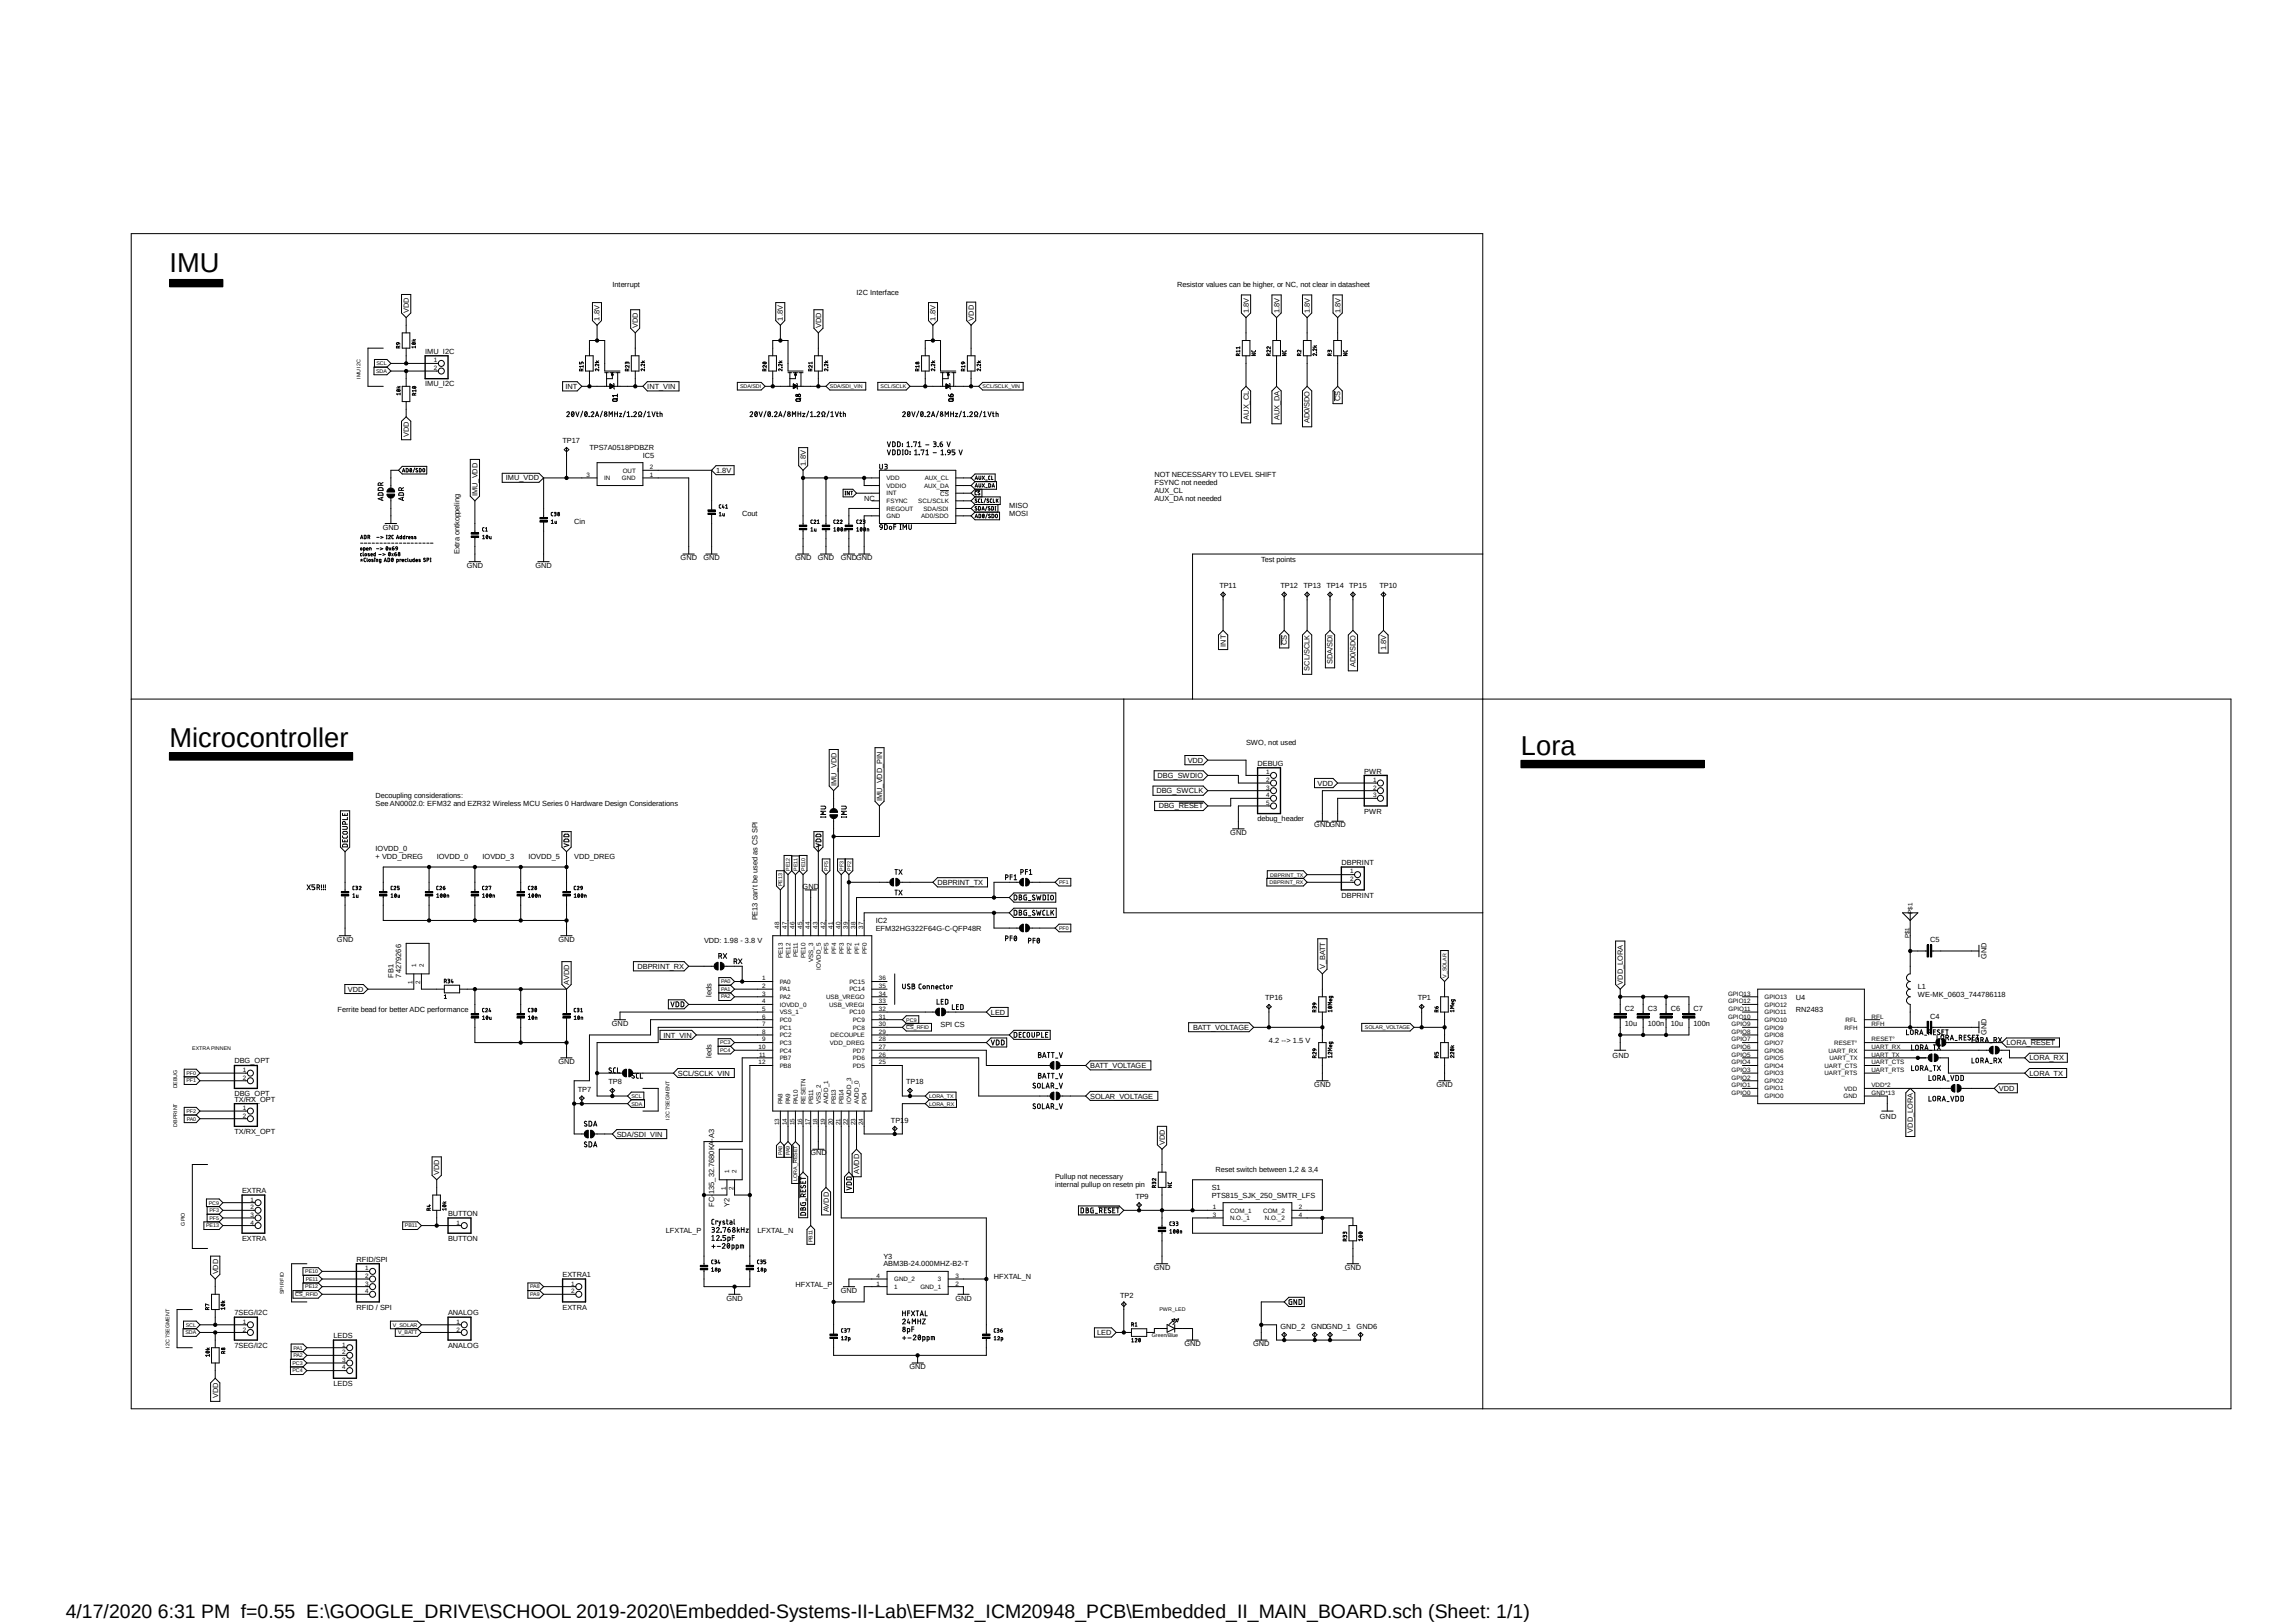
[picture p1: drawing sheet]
<svg xmlns="http://www.w3.org/2000/svg" width="420mm" height="297mm" viewBox="0 0 420 297" stroke-linecap="round" stroke-linejoin="round" font-family="sans-serif">
<defs><g id="words">
<g font-size="5">
<text x="31" y="49.7">IMU</text>
<text x="31" y="136.7">Microcontroller</text>
<text x="278.2" y="138.1">Lora</text>
</g>
<text font-size="3.6" x="12" y="296.1">4/17/2020 6:31 PM f=0.55 E:\GOOGLE_DRIVE\SCHOOL 2019-2020\Embedded-Systems-II-Lab\EFM32_ICM20948_PCB\Embedded_II_MAIN_BOARD.sch (Sheet: 1/1)</text>
<g font-size="1.4">
<text x="112" y="52.5">Interrupt</text>
<text x="156.7" y="53.9">I2C Interface</text>
<text x="215.3" y="52.5">Resistor values can be higher, or NC, not clear in datasheet</text>
<text x="74.8" y="57.3" transform="rotate(-90 74.8 57.3)">VDD</text>
<text x="109.7" y="58.7" transform="rotate(-90 109.7 58.7)">1.8V</text>
<text x="143.2" y="58.7" transform="rotate(-90 143.2 58.7)">1.8V</text>
<text x="171.2" y="58.7" transform="rotate(-90 171.2 58.7)">1.8V</text>
<text x="178.1" y="58.7" transform="rotate(-90 178.1 58.7)">VDD</text>
<text x="228.4" y="57.3" transform="rotate(-90 228.4 57.3)">1.8V</text>
<text x="234" y="57.3" transform="rotate(-90 234 57.3)">1.8V</text>
<text x="239.6" y="57.3" transform="rotate(-90 239.6 57.3)">1.8V</text>
<text x="245.2" y="57.3" transform="rotate(-90 245.2 57.3)">1.8V</text>
<text x="77.8" y="64.8">IMU_I2C</text>
<text x="116.7" y="60.1" transform="rotate(-90 116.7 60.1)">VDD</text>
<text x="150.2" y="60.1" transform="rotate(-90 150.2 60.1)">VDD</text>
<text x="77.8" y="70.7">IMU_I2C</text>
<text x="103.4" y="71.2">INT</text>
<text x="118.4" y="71.2">INT_VIN</text>
<text x="228.4" y="76.8" transform="rotate(-90 228.4 76.8)">AUX_CL</text>
<text x="234" y="76.9" transform="rotate(-90 234 76.9)">AUX_DA</text>
<text x="239.6" y="77.5" transform="rotate(-90 239.6 77.5)">AD0/SDO</text>
<text x="245.2" y="73.4" transform="rotate(-90 245.2 73.4)">CS</text>
<text x="74.8" y="79.9" transform="rotate(-90 74.8 79.9)">VDD</text>
<text x="102.9" y="81.2">TP17</text>
<text x="107.8" y="82.4">TPS7A0518PDBZR</text>
<text x="117.6" y="83.8">IC5</text>
<text x="92.5" y="87.9">IMU_VDD</text>
<text x="131" y="86.5">1.8V</text>
<text x="147.4" y="85.2" transform="rotate(-90 147.4 85.2)">1.8V</text>
<text x="211.2" y="87.2">NOT NECESSARY TO LEVEL SHIFT</text>
<text x="211.2" y="88.7">FSYNC not needed</text>
<text x="87.3" y="90.8" transform="rotate(-90 87.3 90.8)">IMU_VDD</text>
<text x="105" y="95.8">Cin</text>
<text x="135.8" y="94.4">Cout</text>
<text x="158.1" y="91.7">NC</text>
<text x="184.6" y="93">MISO</text>
<text x="184.6" y="94.4">MOSI</text>
<text x="211.2" y="90.2">AUX_CL</text>
<text x="211.2" y="91.7">AUX_DA not needed</text>
<text x="70" y="96.9">GND</text>
<text x="84.1" y="101.4" transform="rotate(-90 84.1 101.4)">Extra ontkoppeling</text>
<text x="85.4" y="103.9">GND</text>
<text x="98" y="103.9">GND</text>
<text x="124.5" y="102.5">GND</text>
<text x="128.7" y="102.5">GND</text>
<text x="145.5" y="102.5">GND</text>
<text x="149.6" y="102.5">GND</text>
<text x="153.8" y="102.5">GNDGND</text>
<text x="223.1" y="107.7">TP11</text>
<text x="230.7" y="102.8">Test points</text>
<text x="234.2" y="107.7">TP12</text>
<text x="238.4" y="107.7">TP13</text>
<text x="242.6" y="107.7">TP14</text>
<text x="246.8" y="107.7">TP15</text>
<text x="252.3" y="107.7">TP10</text>
<text x="224.2" y="118.4" transform="rotate(-90 224.2 118.4)">INT</text>
<text x="235.4" y="118.1" transform="rotate(-90 235.4 118.1)">CS</text>
<text x="253.5" y="119" transform="rotate(-90 253.5 119)">1.8V</text>
<text x="239.6" y="122.7" transform="rotate(-90 239.6 122.7)">SCL/SCLK</text>
<text x="243.8" y="121.6" transform="rotate(-90 243.8 121.6)">SDA/SDI</text>
<text x="247.9" y="122.1" transform="rotate(-90 247.9 122.1)">AD0/SDO</text>
<text x="227.9" y="136.3">SWO, not used</text>
<text x="153" y="143.8" transform="rotate(-90 153 143.8)">IMU_VDD</text>
<text x="211.8" y="142.4">DBG_SWDIO</text>
<text x="217.3" y="139.6">VDD</text>
<text x="230" y="140.2">DEBUG</text>
<text x="241" y="143.8">VDD</text>
<text x="249.6" y="141.6">PWR</text>
<text x="68.7" y="146">Decoupling considerations:</text>
<text x="68.7" y="147.5">See AN0002.0: EFM32 and EZR32 Wireless MCU Series 0 Hardware Design Considerations</text>
<text x="161.4" y="146.6" transform="rotate(-90 161.4 146.6)">IMU_VDD_PIN</text>
<text x="211.5" y="145.2">DBG_SWCLK</text>
<text x="212" y="148">DBG_RESET</text>
<text x="249.6" y="148.9">PWR</text>
<text x="68.7" y="155.8">IOVDD_0</text>
<text x="225" y="152.8">GND</text>
<text x="230" y="150.3">debug_header</text>
<text x="240.4" y="151.4">GNDGND</text>
<text x="68.7" y="157.3">+ VDD_DREG</text>
<text x="79.9" y="157.3">IOVDD_0</text>
<text x="88.3" y="157.3">IOVDD_3</text>
<text x="96.7" y="157.3">IOVDD_5</text>
<text x="105" y="157.3">VDD_DREG</text>
<text x="171.5" y="161.9">DBPRINT_TX</text>
<text x="245.4" y="158.3">DBPRINT</text>
<text x="146.8" y="162.7">GND</text>
<text x="245.4" y="164.3">DBPRINT</text>
<text x="61.6" y="172.3">GND</text>
<text x="102.2" y="172.3">GND</text>
<text x="128.8" y="172.6">VDD: 1.98 - 3.8 V</text>
<text x="138.6" y="168.4" transform="rotate(-90 138.6 168.4)">PE13 can't be used as CS SPI</text>
<text x="160.2" y="170.3">EFM32HG322F64G-C-QFP48R</text>
<text x="160.2" y="168.9">IC2</text>
<text x="353.1" y="172.4">C5</text>
<text x="72" y="178.9" transform="rotate(-90 72 178.9)">FB1</text>
<text x="73.4" y="178.9" transform="rotate(-90 73.4 178.9)">74279266</text>
<text x="116.6" y="177.3">DBPRINT_RX</text>
<text x="242.4" y="177.4" transform="rotate(-90 242.4 177.4)">V_BATT</text>
<text x="363.4" y="175.4" transform="rotate(-90 363.4 175.4)">GND</text>
<text x="61.7" y="185.2">Ferrite bead for better ADC performance</text>
<text x="63.6" y="181.5">VDD</text>
<text x="104.1" y="180.2" transform="rotate(-90 104.1 180.2)">AVDD</text>
<text x="130.2" y="182.4" transform="rotate(-90 130.2 182.4)">leds</text>
<text x="181.3" y="185.7">LED</text>
<text x="231.4" y="183.1">TP16</text>
<text x="259.3" y="183.1">TP1</text>
<text x="296.8" y="180.2" transform="rotate(-90 296.8 180.2)">VDD_LORA</text>
<text x="297.2" y="185">C2</text>
<text x="301.4" y="185">C3</text>
<text x="305.6" y="185">C6</text>
<text x="309.8" y="185">C7</text>
<text x="328.5" y="185.2">RN2483</text>
<text x="328.5" y="183.1">U4</text>
<text x="350.8" y="182.4">WE-MK_0603_744786118</text>
<text x="350.8" y="181">L1</text>
<text x="111.9" y="187.7">GND</text>
<text x="121.4" y="189.9">INT_VIN</text>
<text x="172" y="188">SPI CS</text>
<text x="218.2" y="188.5">BATT_VOLTAGE</text>
<text x="232.1" y="190.8">4.2 --&gt; 1.5 V</text>
<text x="297.2" y="187.8">10u</text>
<text x="301.4" y="187.8">100n</text>
<text x="305.6" y="187.8">10u</text>
<text x="309.8" y="187.8">100n</text>
<text x="353.1" y="186.4">C4</text>
<text x="363.4" y="189.4" transform="rotate(-90 363.4 189.4)">GND</text>
<text x="367" y="191.3">LORA_RESET</text>
<text x="42.9" y="194.6">DBG_OPT</text>
<text x="102.2" y="194.7">GND</text>
<text x="124" y="196.9">SCL/SCLK_VIN</text>
<text x="130.2" y="193.6" transform="rotate(-90 130.2 193.6)">leds</text>
<text x="199.4" y="195.5">BATT_VOLTAGE</text>
<text x="295" y="193.6">GND</text>
<text x="371.2" y="196.9">LORA_TX</text>
<text x="371.2" y="194.1">LORA_RX</text>
<text x="42.9" y="200.6">DBG_OPT</text>
<text x="42.9" y="201.6">TX/RX_OPT</text>
<text x="105.7" y="199.9">TP7</text>
<text x="111.3" y="198.5">TP8</text>
<text x="165.8" y="198.5">TP18</text>
<text x="199.4" y="201">SOLAR_VOLTAGE</text>
<text x="240.4" y="198.9">GND</text>
<text x="262.8" y="198.9">GND</text>
<text x="365.6" y="199.6">VDD</text>
<text x="42.9" y="207.5">TX/RX_OPT</text>
<text x="112.8" y="208">SDA/SDI_VIN</text>
<text x="163" y="205.4">TP19</text>
<text x="213.1" y="209.5" transform="rotate(-90 213.1 209.5)">VDD</text>
<text x="343.9" y="204.8">GND</text>
<text x="349.9" y="207.3" transform="rotate(-90 349.9 207.3)">VDD_LORA</text>
<text x="80.3" y="215.1" transform="rotate(-90 80.3 215.1)">VDD</text>
<text x="148.3" y="211.5">GND</text>
<text x="157.2" y="214.8" transform="rotate(-90 157.2 214.8)">AVDD</text>
<text x="193" y="215.8">Pullup not necessary</text>
<text x="222.3" y="214.5">Reset switch between 1,2 &amp; 3,4</text>
<text x="44.3" y="218.4">EXTRA</text>
<text x="130.6" y="220.8" transform="rotate(-90 130.6 220.8)">FC-135_32.7680KA-A3</text>
<text x="133.4" y="220.8" transform="rotate(-90 133.4 220.8)">Y2</text>
<text x="151.6" y="221.8" transform="rotate(-90 151.6 221.8)">AVDD</text>
<text x="193" y="217.3">internal pullup on resetn pin</text>
<text x="207.7" y="219.4">TP9</text>
<text x="221.7" y="219.2">PTS815_SJK_250_SMTR_LFS</text>
<text x="221.7" y="217.8">S1</text>
<text x="44.3" y="227.1">EXTRA</text>
<text x="82" y="227.1">BUTTON</text>
<text x="82" y="222.5">BUTTON</text>
<text x="121.8" y="225.7">LFXTAL_P</text>
<text x="138.6" y="225.7">LFXTAL_N</text>
<text x="39.9" y="233.2" transform="rotate(-90 39.9 233.2)">VDD</text>
<text x="65.2" y="230.9">RFID/SPI</text>
<text x="102.9" y="233.7">EXTRA1</text>
<text x="161.6" y="231.7">ABM3B-24.000MHZ-B2-T</text>
<text x="161.6" y="230.3">Y3</text>
<text x="211.1" y="232.4">GND</text>
<text x="246" y="232.4">GND</text>
<text x="65.2" y="239.6">RFID / SPI</text>
<text x="102.9" y="239.6">EXTRA</text>
<text x="132.9" y="238">GND</text>
<text x="145.5" y="235.5">HFXTAL_P</text>
<text x="153.8" y="236.6">GND</text>
<text x="174.8" y="238">GND</text>
<text x="181.8" y="234.1">HFXTAL_N</text>
<text x="204.9" y="237.6">TP2</text>
<text x="42.9" y="240.7">7SEG/I2C</text>
<text x="61" y="244.9">LEDS</text>
<text x="82" y="240.7">ANALOG</text>
<text x="200.7" y="244.3">LED</text>
<text x="234.2" y="243.2">GND_2</text>
<text x="239.8" y="243.2">GNDGND_1</text>
<text x="248.2" y="243.2">GND6</text>
<text x="42.9" y="246.6">7SEG/I2C</text>
<text x="82" y="246.6">ANALOG</text>
<text x="166.4" y="250.5">GND</text>
<text x="216.7" y="246.3">GND</text>
<text x="229.2" y="246.3">GND</text>
<text x="39.9" y="255.9" transform="rotate(-90 39.9 255.9)">VDD</text>
<text x="61" y="253.6">LEDS</text>
</g>
<g font-size="1.1">
<text x="79.4" y="66.3">1</text>
<text x="79.4" y="67.7">2</text>
<text x="107.3" y="87.2">3</text>
<text x="110.5" y="87.8">IN</text>
<text x="113.7" y="87.9">GND</text>
<text x="113.9" y="86.5">OUT</text>
<text x="118.9" y="87.2">1</text>
<text x="118.9" y="85.9">2</text>
<text x="162.2" y="87.8">VDD</text>
<text x="162.2" y="89.2">VDDIO</text>
<text x="169" y="89.3">AUX_DA</text>
<text x="169.2" y="87.9">AUX_CL</text>
<text x="162.2" y="92">FSYNC</text>
<text x="162.2" y="94.8">GND</text>
<text x="162.2" y="90.6">INT</text>
<text x="162.2" y="93.4">REGOUT</text>
<text x="168" y="92.1">SCL/SCLK</text>
<text x="168.5" y="94.9">AD0/SDO</text>
<text x="168.9" y="93.5">SDA/SDI</text>
<text x="172" y="90.7">CS</text>
<text x="231.6" y="141.7">1</text>
<text x="231.6" y="143.1">2</text>
<text x="251.2" y="143.1">1</text>
<text x="231.6" y="144.5">3</text>
<text x="231.6" y="145.9">4</text>
<text x="231.6" y="147.3">5</text>
<text x="251.2" y="144.5">2</text>
<text x="251.2" y="145.9">3</text>
<text x="247" y="159.9">1</text>
<text x="247" y="161.2">2</text>
<text x="349.9" y="167.2" transform="rotate(-90 349.9 167.2)">P$1</text>
<text x="142.5" y="169.9" transform="rotate(-90 142.5 169.9)">48</text>
<text x="143.9" y="169.9" transform="rotate(-90 143.9 169.9)">47</text>
<text x="145.3" y="169.9" transform="rotate(-90 145.3 169.9)">46</text>
<text x="146.7" y="169.9" transform="rotate(-90 146.7 169.9)">45</text>
<text x="148.1" y="169.9" transform="rotate(-90 148.1 169.9)">44</text>
<text x="149.5" y="169.9" transform="rotate(-90 149.5 169.9)">43</text>
<text x="150.9" y="169.9" transform="rotate(-90 150.9 169.9)">42</text>
<text x="152.3" y="169.9" transform="rotate(-90 152.3 169.9)">41</text>
<text x="153.7" y="169.9" transform="rotate(-90 153.7 169.9)">40</text>
<text x="155.1" y="169.9" transform="rotate(-90 155.1 169.9)">39</text>
<text x="156.5" y="169.9" transform="rotate(-90 156.5 169.9)">38</text>
<text x="157.9" y="169.9" transform="rotate(-90 157.9 169.9)">37</text>
<text x="349.3" y="171.7" transform="rotate(-90 349.3 171.7)">P$1</text>
<text x="76.1" y="176.9" transform="rotate(-90 76.1 176.9)">1</text>
<text x="77.5" y="176.9" transform="rotate(-90 77.5 176.9)">2</text>
<text x="139.4" y="179.4">1</text>
<text x="143.2" y="175.3" transform="rotate(-90 143.2 175.3)">PE13</text>
<text x="144.6" y="175.3" transform="rotate(-90 144.6 175.3)">PE12</text>
<text x="146" y="175.2" transform="rotate(-90 146 175.2)">PE11</text>
<text x="147.4" y="175.3" transform="rotate(-90 147.4 175.3)">PE10</text>
<text x="148.8" y="176" transform="rotate(-90 148.8 176)">VSS_3</text>
<text x="150.2" y="177.4" transform="rotate(-90 150.2 177.4)">IOVDD_5</text>
<text x="151.6" y="174.6" transform="rotate(-90 151.6 174.6)">PF5</text>
<text x="153" y="174.6" transform="rotate(-90 153 174.6)">PF4</text>
<text x="154.4" y="174.6" transform="rotate(-90 154.4 174.6)">PF3</text>
<text x="155.7" y="174.6" transform="rotate(-90 155.7 174.6)">PF2</text>
<text x="157.1" y="174.6" transform="rotate(-90 157.1 174.6)">PF1</text>
<text x="158.5" y="174.6" transform="rotate(-90 158.5 174.6)">PF0</text>
<text x="160.8" y="179.4">36</text>
<text x="75.5" y="180.1" transform="rotate(-90 75.5 180.1)">1</text>
<text x="76.9" y="180.1" transform="rotate(-90 76.9 180.1)">2</text>
<text x="139.4" y="180.8">2</text>
<text x="139.4" y="182.2">3</text>
<text x="139.4" y="183.6">4</text>
<text x="139.4" y="185">5</text>
<text x="142.6" y="180">PA0</text>
<text x="142.6" y="181.4">PA1</text>
<text x="142.6" y="182.8">PA2</text>
<text x="142.6" y="184.2">IOVDD_0</text>
<text x="142.6" y="185.6">VSS_1</text>
<text x="151.1" y="182.8">USB_VREGO</text>
<text x="151.7" y="184.2">USB_VREGI</text>
<text x="155.4" y="180">PC15</text>
<text x="155.4" y="181.4">PC14</text>
<text x="155.4" y="185.6">PC10</text>
<text x="160.8" y="180.8">35</text>
<text x="160.8" y="182.2">34</text>
<text x="160.8" y="183.6">33</text>
<text x="160.8" y="185">32</text>
<text x="316.1" y="183.6">GPIO12</text>
<text x="316.1" y="182.2">GPIO13</text>
<text x="316.2" y="185">GPIO11</text>
<text x="322.8" y="185.6">GPIO11</text>
<text x="322.8" y="184.2">GPIO12</text>
<text x="322.8" y="182.8">GPIO13</text>
<text x="138.8" y="192">10</text>
<text x="139.4" y="186.4">6</text>
<text x="139.4" y="187.8">7</text>
<text x="139.4" y="189.2">8</text>
<text x="139.4" y="190.6">9</text>
<text x="142.6" y="187">PC0</text>
<text x="142.6" y="188.4">PC1</text>
<text x="142.6" y="189.8">PC2</text>
<text x="142.6" y="191.2">PC3</text>
<text x="151.8" y="191.2">VDD_DREG</text>
<text x="151.9" y="189.8">DECOUPLE</text>
<text x="156" y="187">PC9</text>
<text x="156" y="188.4">PC8</text>
<text x="160.8" y="186.4">31</text>
<text x="160.8" y="187.8">30</text>
<text x="160.8" y="189.2">29</text>
<text x="160.8" y="190.6">28</text>
<text x="160.8" y="192">27</text>
<text x="316.1" y="186.4">GPIO10</text>
<text x="316.7" y="192">GPIO6</text>
<text x="316.7" y="190.6">GPIO7</text>
<text x="316.7" y="189.2">GPIO8</text>
<text x="316.7" y="187.8">GPIO9</text>
<text x="322.8" y="191.2">GPIO7</text>
<text x="322.8" y="189.8">GPIO8</text>
<text x="322.8" y="188.4">GPIO9</text>
<text x="322.8" y="187">GPIO10</text>
<text x="335.5" y="191.2">RESET°</text>
<text x="337.4" y="188.4">RFH</text>
<text x="337.6" y="187">RFL</text>
<text x="342.3" y="192">UART_RX</text>
<text x="342.3" y="187.8">RFH</text>
<text x="342.3" y="186.4">RFL</text>
<text x="342.3" y="190.6">RESET°</text>
<text x="44.4" y="196.2">1</text>
<text x="44.4" y="197.6">2</text>
<text x="138.8" y="194.8">12</text>
<text x="138.9" y="193.4">11</text>
<text x="142.6" y="192.6">PC4</text>
<text x="142.6" y="194">PB7</text>
<text x="142.6" y="195.4">PB8</text>
<text x="156" y="192.6">PD7</text>
<text x="156" y="194">PD6</text>
<text x="156" y="195.4">PD5</text>
<text x="160.8" y="193.4">26</text>
<text x="160.8" y="194.8">25</text>
<text x="316.7" y="197.6">GPIO2</text>
<text x="316.7" y="196.2">GPIO3</text>
<text x="316.7" y="194.8">GPIO4</text>
<text x="316.7" y="193.4">GPIO5</text>
<text x="322.8" y="196.8">GPIO3</text>
<text x="322.8" y="195.4">GPIO4</text>
<text x="322.8" y="194">GPIO5</text>
<text x="322.8" y="192.6">GPIO6</text>
<text x="333.8" y="195.4">UART_CTS</text>
<text x="333.8" y="196.8">UART_RTS</text>
<text x="334.5" y="192.6">UART_RX</text>
<text x="334.6" y="194">UART_TX</text>
<text x="342.3" y="193.4">UART_TX</text>
<text x="342.3" y="194.8">UART_CTS</text>
<text x="342.3" y="196.2">UART_RTS</text>
<text x="44.4" y="203.2">1</text>
<text x="143.1" y="202.1" transform="rotate(-90 143.1 202.1)">PA8</text>
<text x="144.5" y="202.1" transform="rotate(-90 144.5 202.1)">PA9</text>
<text x="145.9" y="202.1" transform="rotate(-90 145.9 202.1)">PA10</text>
<text x="147.3" y="202.1" transform="rotate(-90 147.3 202.1)">RESETN</text>
<text x="148.7" y="202.1" transform="rotate(-90 148.7 202.1)">PB11</text>
<text x="150.1" y="202.1" transform="rotate(-90 150.1 202.1)">VSS_2</text>
<text x="151.5" y="202.1" transform="rotate(-90 151.5 202.1)">AVDD_1</text>
<text x="152.9" y="202.1" transform="rotate(-90 152.9 202.1)">PB13</text>
<text x="154.3" y="202.1" transform="rotate(-90 154.3 202.1)">PB14</text>
<text x="155.7" y="202.1" transform="rotate(-90 155.7 202.1)">IOVDD_3</text>
<text x="157.1" y="202.1" transform="rotate(-90 157.1 202.1)">AVDD_0</text>
<text x="158.5" y="202.1" transform="rotate(-90 158.5 202.1)">PD4</text>
<text x="316.7" y="200.4">GPIO0</text>
<text x="316.7" y="199">GPIO1</text>
<text x="322.8" y="201">GPIO0</text>
<text x="322.8" y="199.6">GPIO1</text>
<text x="322.8" y="198.2">GPIO2</text>
<text x="337.2" y="201">GND</text>
<text x="337.4" y="199.6">VDD</text>
<text x="342.3" y="200.4">GND*13</text>
<text x="342.3" y="199">VDD*2</text>
<text x="44.4" y="204.6">2</text>
<text x="142.5" y="205.9" transform="rotate(-90 142.5 205.9)">13</text>
<text x="143.9" y="205.9" transform="rotate(-90 143.9 205.9)">14</text>
<text x="145.3" y="205.9" transform="rotate(-90 145.3 205.9)">15</text>
<text x="146.7" y="205.9" transform="rotate(-90 146.7 205.9)">16</text>
<text x="148.1" y="205.9" transform="rotate(-90 148.1 205.9)">17</text>
<text x="149.5" y="205.9" transform="rotate(-90 149.5 205.9)">18</text>
<text x="150.9" y="205.9" transform="rotate(-90 150.9 205.9)">19</text>
<text x="152.3" y="205.9" transform="rotate(-90 152.3 205.9)">20</text>
<text x="153.7" y="205.9" transform="rotate(-90 153.7 205.9)">21</text>
<text x="155.1" y="205.9" transform="rotate(-90 155.1 205.9)">22</text>
<text x="156.5" y="205.9" transform="rotate(-90 156.5 205.9)">23</text>
<text x="157.9" y="205.9" transform="rotate(-90 157.9 205.9)">24</text>
<text x="133.4" y="214.6" transform="rotate(-90 133.4 214.6)">1</text>
<text x="134.8" y="214.6" transform="rotate(-90 134.8 214.6)">2</text>
<text x="45.8" y="219.9">1</text>
<text x="45.8" y="221.3">2</text>
<text x="132.8" y="217.9" transform="rotate(-90 132.8 217.9)">1</text>
<text x="134.2" y="217.9" transform="rotate(-90 134.2 217.9)">2</text>
<text x="221.8" y="221.3">1</text>
<text x="225" y="221.9">COM_1</text>
<text x="231.1" y="221.9">COM_2</text>
<text x="237.6" y="221.3">2</text>
<text x="45.8" y="222.7">3</text>
<text x="45.8" y="224.1">4</text>
<text x="83.5" y="224.1">1</text>
<text x="221.8" y="222.7">3</text>
<text x="225" y="223.3">N.O._1</text>
<text x="231.4" y="223.3">N.O._2</text>
<text x="237.6" y="222.7">4</text>
<text x="66.8" y="232.5">1</text>
<text x="66.8" y="233.9">2</text>
<text x="160.4" y="233.9">4</text>
<text x="174.8" y="233.9">3</text>
<text x="66.8" y="235.3">3</text>
<text x="66.8" y="236.7">4</text>
<text x="104.5" y="235.3">1</text>
<text x="104.5" y="236.7">2</text>
<text x="160.4" y="235.3">1</text>
<text x="163.6" y="235.9">1</text>
<text x="163.6" y="234.5">GND_2</text>
<text x="168.4" y="235.9">GND_1</text>
<text x="171.5" y="234.5">3</text>
<text x="174.8" y="235.3">2</text>
<text x="44.4" y="242.3">1</text>
<text x="44.4" y="243.7">2</text>
<text x="83.5" y="242.3">1</text>
<text x="83.5" y="243.7">2</text>
<text x="62.6" y="246.5">1</text>
<text x="62.6" y="247.8">2</text>
<text x="62.6" y="249.2">3</text>
<text x="62.6" y="250.6">4</text>
</g>
<g font-size="1">
<text x="65.9" y="69.3" transform="rotate(-90 65.9 69.3)">IMU I2C</text>
<text x="68.8" y="68.2">SDA</text>
<text x="68.9" y="66.8">SCL</text>
<text x="135.4" y="71">SDA/SDI</text>
<text x="151.8" y="71">SDA/SDI_VIN</text>
<text x="161.1" y="71">SCL/SCLK</text>
<text x="179.7" y="71">SCL/SCLK_VIN</text>
<text x="144.5" y="159.4" transform="rotate(-90 144.5 159.4)">PE12</text>
<text x="145.9" y="159.4" transform="rotate(-90 145.9 159.4)">PE11</text>
<text x="147.3" y="159.4" transform="rotate(-90 147.3 159.4)">PE10</text>
<text x="151.5" y="159.4" transform="rotate(-90 151.5 159.4)">PF5</text>
<text x="154.3" y="159.4" transform="rotate(-90 154.3 159.4)">PF3</text>
<text x="155.7" y="159.4" transform="rotate(-90 155.7 159.4)">PF2</text>
<text x="193.7" y="161.8">PF1</text>
<text x="232.2" y="161.8">DBPRINT_RX</text>
<text x="232.4" y="160.4">DBPRINT_TX</text>
<text x="143.1" y="162.1" transform="rotate(-90 143.1 162.1)">PE13</text>
<text x="193.7" y="170.2">PF0</text>
<text x="131.9" y="179.9">PA0</text>
<text x="264.6" y="178.9" transform="rotate(-90 264.6 178.9)">V_SOLAR</text>
<text x="131.9" y="181.3">PA1</text>
<text x="131.9" y="182.7">PA2</text>
<text x="131.7" y="191.1">PC3</text>
<text x="165.8" y="186.9">PC9</text>
<text x="165.8" y="188.3">CS_RFID</text>
<text x="249.7" y="188.3">SOLAR_VOLTAGE</text>
<text x="34.1" y="196.7">PF0</text>
<text x="35.2" y="192.2">EXTRA PINNEN</text>
<text x="131.7" y="192.5">PC4</text>
<text x="32.4" y="199.2" transform="rotate(-90 32.4 199.2)">DEBUG</text>
<text x="34.1" y="203.7">PF2</text>
<text x="34.1" y="198.1">PF1</text>
<text x="115.5" y="200.9">SCL</text>
<text x="115.5" y="202.3">SDA</text>
<text x="170" y="200.9">LORA_TX</text>
<text x="170" y="202.3">LORA_RX</text>
<text x="32.4" y="206.2" transform="rotate(-90 32.4 206.2)">DBPRINT</text>
<text x="34.2" y="205.1">PA0</text>
<text x="122.5" y="204.9" transform="rotate(-90 122.5 204.9)">I2C 7SEGMENT</text>
<text x="143.1" y="211.4" transform="rotate(-90 143.1 211.4)">PA8</text>
<text x="144.4" y="211.4" transform="rotate(-90 144.4 211.4)">PA9</text>
<text x="38.2" y="220.4">PC9</text>
<text x="38.3" y="221.8">PF3</text>
<text x="145.8" y="216.1" transform="rotate(-90 145.8 216.1)">LORA_RESET</text>
<text x="33.8" y="224.3" transform="rotate(-90 33.8 224.3)">GPIO</text>
<text x="37.7" y="224.6">PE13</text>
<text x="38.3" y="223.2">PF5</text>
<text x="74.1" y="224.6">PB11</text>
<text x="148.6" y="227.3" transform="rotate(-90 148.6 227.3)">PB11</text>
<text x="55.8" y="233">PE10</text>
<text x="51.9" y="236.9" transform="rotate(-90 51.9 236.9)">SPI RFID</text>
<text x="54" y="237.2">CS_RFID</text>
<text x="55.8" y="235.8">PE12</text>
<text x="55.9" y="234.4">PE11</text>
<text x="97" y="235.8">PA8</text>
<text x="97" y="237.2">PA9</text>
<text x="212.1" y="239.9">PWR_LED</text>
<text x="33.9" y="244.2">SDA</text>
<text x="34" y="242.8">SCL</text>
<text x="71.9" y="242.8">V_SOLAR</text>
<text x="72.8" y="244.2">V_BATT</text>
<text x="210.7" y="244.6">Green/Blue</text>
<text x="31" y="246.6" transform="rotate(-90 31 246.6)">I2C 7SEGMENT</text>
<text x="53.5" y="249.8">PC3</text>
<text x="53.5" y="251.2">PC4</text>
<text x="53.7" y="247">PA1</text>
<text x="53.7" y="248.4">PA2</text>
</g>
</g></defs>
<path d="M24 42.6l384.2 215.3M408.2 42.6l-384.2 215.3" fill="none" stroke="#fff" stroke-width=".18"/>
<g fill="none" stroke="#000" stroke-width=".18">
<path d="M31 51.1h9.8v1.4h-9.8zM73.4 53.9h1.7v3.4l-.8 .8-.9-.8zM74.3 58.1v2.8M108.4 55.4h1.6v3.3l-.8 .8-.8-.8zM109.2 59.5v2.8M115.4 56.7h1.6v3.4l-.8 .8-.8-.8zM141.9 55.4h1.7v3.3l-.9 .8-.8-.8zM142.7 59.5v2.8M148.9 56.7h1.6v3.4l-.8 .8-.8-.8zM169.8 55.4h1.7v3.3l-.9 .8-.8-.8zM170.6 59.5v2.8M176.8 55.3h1.7v3.4l-.9 .8-.8-.8z"/>
<path d="M177.6 59.5v5.6M227.1 54h1.7v3.3l-.9 .8-.8-.8zM227.9 58.1v4.2M232.7 54h1.7v3.3l-.9 .8-.8-.8zM233.5 58.1v4.2M238.3 54h1.6v3.3l-.8 .8-.8-.8zM239.1 58.1v4.2M243.8 54h1.7v3.3l-.8 .8-.9-.8zM244.7 58.1v4.2M70.1 63.7h-2.8v7h2.8M70.8 67.2h-2.4v1.4h2.4l.7-.7M70.8 67.2l.7 .7"/>
<path d="M71.5 66.5l-.7 .7M71.5 66.5l-.7-.7h-2.3v1.4M71.5 67.9h8.7M71.5 66.5h8.7M72.6 62.7h.3v.3h-.3zM72.6 71h.6M72.6 71.4l.5-.1 .1 .2-.6 .1zM72.7 71.3l.4 .3M72.8 70.7l.2 .3M72.9 63.7l-.1-.3h-.3v.3h.7M72.9 62.7l.3 .3M73.2 63.3l-.3 .2"/>
<path d="M73.2 72.1h-.6l.1 .2M73.2 71.9v.4M73.2 70.7l-.3 .2M73.4 77.1l.9-.8 .8 .8v3.4h-1.7zM73.6 60.9h1.4v2.8h-1.4zM73.6 70.7h1.4v2.8h-1.4zM74.3 63.7v2.8M74.3 67.9v2.8M74.3 73.5v2.8M75.4 62.4h.6M75.4 62.8l.5-.1 .1 .2-.6 .1zM75.4 70.8l.4-.1 .3 .1v.2h-.6z"/>
<path d="M75.5 62.7l.4 .3M75.6 62.1l.2 .3M75.6 70.7l.3 .3M75.8 72.3v-.2l-.2-.1-.2 .3h.7M76 63.5h-.6l.1 .2M76 63.3v.4M76 62.1l-.3 .2M76.1 71.3v.4M76.1 72l-.3 .1M76.1 71.5h-.7l.2 .2M102.9 69.8h2.7l.8 .9-.8 .8h-2.7zM103.7 75.5l.2-.1h.2v.3l-.4 .5h.4"/>
<path d="M104.6 75.4a.43 .43 0 0 1 .4 .4 .43 .43 0 0 1-.4 .4l-.1-.3zM105 75.5l-.4 .5M105.3 75.4l.3 .8 .3-.8M106 66.3v.3h.3v-.2l.2-.1 .2 .1v.2M106.4 67.9l-.1-.3h-.3v.3h.7M106.4 70.7h11.2M106.6 75.2l-.4 1.1M106.7 67.1h-.7l.2 .1M106.7 67.5l-.3 .1M106.7 66.9v.3M107.1 75.4a.43 .43 0 0 1 .3 .4 .43 .43 0 0 1-.3 .4l-.2-.3zM107.1 65.1h1.4v2.8h-1.4z"/>
<path d="M107.4 75.5l-.4 .5M107.7 76.2h.1zM107.8 65.1v-2.8h2.8v5.6h2.8M107.8 67.9v2.8M108.1 75.5l.3-.1h.2v.2l-.5 .6h.5M108.9 66.3h.6M108.9 76.2l.3-.8 .3 .8M109 76h.5M109.1 66l.2 .3M109.5 67.3h.1M109.5 67.5v.4l-.5-.4-.1 .1 .1 .3M109.5 66.6v.4l-.5-.4-.1 .2 .1 .2"/>
<path d="M109.5 66l-.3 .2M110.2 75.2l-.4 1.1M110.6 68.2h.7M111 68.2v2.5M111.4 76.2v-.8l.3 .4 .3-.4v.8M111.5 68.2h.9M111.6 71h.2M111.6 71.1h.1M111.6 71h.1M111.6 70.9h.4M111.6 70.8h.5M111.6 70.7h.6"/>
<path d="M111.6 70.7h.7M111.6 70.6h.6M111.6 70.6h.5M111.6 70.5h.5M111.6 70.5h.4M111.6 70.4h.3M111.6 70.4h.2M111.6 70.3h.1M111.6 70.3l.7 .4-.7 .4zM111.9 68.6h.2M111.9 68.5h.2M111.9 70.9l-.3 .1"/>
<path d="M111.9 68.4h.2M112 68.3h.1M112 68.2h.1M112 68.6v.7h-1M112 68.2l.1 .4h-.3zM112.1 73h.6l.2 .3-.2 .1h-.6zM112.2 70.2l.2 1M112.4 75.7h.5M112.4 75.4v.8M112.6 68.2h.8M112.9 72.1v.5M112.9 75.4v.8"/>
<path d="M112.9 72.9l-.2 .2M112.9 72.4h-.8l.1 .2M113 68.2v2.5M113.3 75.6h.4l-.4 .6h.4M114.4 75.2l-.4 1.1M114.7 66.4l.2-.1 .2 .3M114.7 66.4l-.1-.1h-.2v.3M114.7 66.4v.1M114.7 76.2h.5M114.7 75.5l.3-.1v.8M114.8 67.9l-.1-.3h-.3v.3h.7M115.1 66.9v.3l-.6-.3-.1 .2 .2 .1"/>
<path d="M115.1 67.5l-.3 .1M115.5 65.1h1.4v2.8h-1.4zM115.5 76.2h.1zM115.9 75.5l.3-.1h.2v.2l-.5 .6h.5M116.2 60.9v4.2M116.2 67.9v2.8M116.8 76.2h.1v-.2a.34 .34 0 0 1-.1-.5 .34 .34 0 0 1 .5 0 .34 .34 0 0 1-.1 .5v.2h.2M117.3 66.3h.6M117.5 66l.2 .3M117.9 67.3h.1M117.9 67.5v.4l-.6-.4v.1l.1 .3M117.9 66.6v.4l-.6-.4v.2l.1 .2"/>
<path d="M117.9 66l-.3 .2M118.1 75.2l-.4 1.1M118.4 69.8h5.8v1.7h-5.8l-.8-.8zM118.4 76.2h.6M118.4 75.5l.3-.1v.8M119.3 75.4l.2 .8 .3-.8M120.1 75.6h.3M120.2 75.4v.8h.2M120.7 75.6l.4 .1v.5M120.7 75.4v.8M134.9 70h4.3l.8 .7-.8 .7h-4.3zM137.2 75.5l.3-.1h.2l-.1 .3-.4 .5h.5"/>
<path d="M138.2 75.4a.43 .43 0 0 1 .4 .4 .43 .43 0 0 1-.4 .4l-.2-.3zM138.5 75.5l-.4 .5M138.9 75.4l.2 .8 .3-.8M139.6 66.3h.5l.1 .2h-.6zM139.7 66.3l.3 .3M139.9 67.9v-.3h-.3l-.1 .3h.7M140 70.7h11.1M140.1 75.2l-.4 1.1M140.2 66.9v.3l-.6-.3-.1 .2 .2 .1M140.2 67.5l-.3 .1M140.6 75.4a.43 .43 0 0 1 .3 .4 .43 .43 0 0 1-.3 .4l-.1-.3zM140.6 65.1h1.4v2.8h-1.4z"/>
<path d="M140.9 75.5l-.4 .5M141.3 76.2h.1M141.4 65.1v-2.8h2.7v5.6h2.8M141.4 67.9v2.8M141.6 75.5l.3-.1h.2v.3l-.5 .5h.6M142.4 66.3h.6M142.5 76.2l.2-.8 .3 .8M142.5 76h.5M142.6 66l.2 .3M143 67.2h.1M143 67.5v.4l-.5-.4-.1 .1 .1 .3M143 66.6v.4l-.5-.4-.1 .2 .1 .2"/>
<path d="M143 66l-.3 .2M143.7 75.2l-.4 1.1M144.1 68.2h.7M144.5 68.2v2.5M144.9 76.2v-.8l.3 .4 .3-.4v.8M145.1 68.2h.8M145.1 71h.2M145.1 71.1h.1M145.1 71h.1M145.1 70.9h.4M145.1 70.8h.5M145.1 70.7h.6"/>
<path d="M145.1 70.7h.7M145.1 70.6h.7M145.1 70.6h.6M145.1 70.5h.5M145.1 70.5h.4M145.1 70.4h.4M145.1 70.4h.3M145.1 70.3h.1M145.1 70.3l.7 .4-.7 .4zM145.4 68.6h.2M145.4 70.9l-.3 .1M145.4 68.5h.2"/>
<path d="M145.5 68.5h.1M145.5 68.4h.1M145.5 68.6v.7h-1M145.5 68.2l.2 .4h-.3zM145.5 68.3h.1M145.5 68.2h.1M145.7 73h.5l.2 .3-.2 .1h-.4l-.2-.1zM145.7 70.2l.1 .1 .1 .9M146 75.7h.5M146 75.4v.8M146.1 68.2h.8M146.5 75.4v.8"/>
<path d="M146.5 72.9l-.2 .2M146.5 68.2v2.5M146.8 75.6h.4l-.4 .6h.4M147.9 75.2l-.4 1.1M148.3 76.2h.5M148.3 75.5l.2-.1v.8M148.3 67.9v-.3h-.3l-.1 .3h.6M148.5 66.9v.3l-.5-.3-.1 .2 .2 .1M148.5 67.5l-.2 .1M148.5 66.3v.3M148.5 66.4h-.6l.2 .2M149 65.1h1.4v2.8h-1.4z"/>
<path d="M149.1 76.2h.1M149.4 75.5l.3-.1h.2v.3l-.5 .5h.5M149.7 60.9v4.2M149.7 67.9v2.8M150.3 76.2h.2v-.2a.34 .34 0 0 1-.2-.5 .34 .34 0 0 1 .6 0 .34 .34 0 0 1-.2 .5v.2h.2M150.8 66.3h.6M151 66l.2 .3M151.1 70.7l.7-.7h6.6v1.4h-6.6zM151.4 67.3h.1M151.4 67.5v.4l-.5-.4-.1 .1 .1 .3M151.4 66.6v.4l-.5-.4-.1 .2 .1 .2M151.4 66l-.3 .2"/>
<path d="M151.6 75.2l-.3 1.1M152 76.2h.4M152 75.5l.2-.1v.8M152.8 75.4l.3 .8 .3-.8M153.6 75.6h.3M153.7 75.4v.8h.2M154.3 75.6l.3 .1v.5M154.3 75.4v.8M160.6 70h5.2l.7 .7-.7 .7h-5.2zM165.1 75.5l.3-.1h.2v.2l-.5 .6h.5M166.1 75.4a.43 .43 0 0 1 .4 .4 .43 .43 0 0 1-.4 .4l-.1-.3zM166.4 75.5l-.4 .5"/>
<path d="M166.5 70.7h12.5M166.8 75.4l.3 .8 .3-.8M167.5 66.4l.1-.1 .2 .2-.2 .1zM167.9 67.9l-.1-.3h-.3v.3h.6M168.1 75.2l-.5 1.1M168.1 66.9v.3M168.1 67.5l-.2 .1M168.1 67.1h-.6l.1 .1M168.5 75.4a.43 .43 0 0 1 .4 .4 .43 .43 0 0 1-.4 .4l-.1-.3zM168.6 65.1h1.4v2.8h-1.4zM168.8 75.5l-.4 .5M169.2 76.2h.1"/>
<path d="M169.2 65.1v-2.8h2.8v5.6h2.8M169.2 67.9v2.8M169.6 75.5l.2-.1h.3l-.1 .3-.4 .5h.5M170.3 66.3h.7M170.4 76.2l.3-.8 .3 .8M170.5 76h.4M170.6 66l.2 .3M170.9 67.2h.1M171 67.5v.4l-.6-.4-.1 .1 .2 .3M171 66.6v.4l-.6-.4-.1 .2 .2 .2M171 66l-.3 .2M171.7 75.2l-.4 1.1"/>
<path d="M172 68.2h.8M172.4 68.2v2.5M172.9 76.2v-.8l.3 .4 .3-.4v.8M173 68.2h.8M173.1 71h.1M173.1 70.3l.7 .4-.7 .4zM173.1 71.1h.1M173.1 70.9h.3M173.1 70.8h.4M173.1 70.8h.5M173.1 70.7h.6M173.1 70.6h.6"/>
<path d="M173.1 70.6h.5M173.1 70.5h.4M173.1 70.5h.3M173.1 70.4h.3M173.1 70.4h.2M173.1 70.3h.1M173.3 68.6h.3M173.4 70.9l-.3 .1M173.4 68.5h.2M173.4 68.5h.1M173.4 68.4h.1M173.4 68.3h.1"/>
<path d="M173.4 68.6v.7h-1M173.4 68.2l.2 .4h-.3zM173.4 68.2h.1M173.5 72.2l.2 .4h.2M173.6 73h.6l.2 .3-.2 .1h-.6zM173.7 70.2l.1 .1 .1 .9M173.9 75.4v.8M173.9 75.7h.5M174 72.1l.3 .1v.4h-.4zM174.1 68.2h.7M174.4 72.9l-.2 .2M174.4 75.4v.8"/>
<path d="M174.5 68.2v2.5M174.8 75.6h.4l-.4 .6h.4M175.9 75.2l-.4 1.1M175.9 66.3h.3v.2a.18 .18 0 0 1-.2 .1 .18 .18 0 0 1-.1-.3zM176.2 76.2h.5M176.2 75.5l.2-.1v.8M176.2 67.9v-.3h-.3v.3h.6M176.2 66.3l.3 .2M176.5 67.1h-.6l.1 .1M176.5 67.5l-.3 .1M176.5 66.9v.3M177 65.1h1.4v2.8h-1.4z"/>
<path d="M177 76.2h.1M177.4 75.5l.3-.1h.1v.3l-.4 .5h.5M177.6 67.9v2.8M178.3 76.2h.1v-.2a.34 .34 0 0 1-.1-.5 .34 .34 0 0 1 .5 0 .34 .34 0 0 1-.1 .5v.2h.2M178.7 66.3h.7M178.9 66l.3 .3M179.3 67.3h.1M179.4 67.5v.4l-.6-.4-.1 .1 .2 .3M179.4 66.6v.4l-.6-.4-.1 .2 .2 .2M179.4 66l-.3 .2M179.6 75.2l-.4 1.1M179.7 70h7.5v1.4h-7.5l-.7-.7z"/>
<path d="M179.9 76.2h.5M179.9 75.5l.2-.1v.8M180.7 75.4l.3 .8 .3-.8M181.5 75.6h.3M181.7 75.4v.8h.1M182.2 75.6l.3 .1 .1 .5M182.2 75.4v.8M226.5 65.1l-.1-.3h-.2l-.1 .3h.7M226.8 64.7l-.3 .2M226.8 64.3h-.7l.2 .1M226.8 63.5v.3M226.8 64.1v.3"/>
<path d="M226.8 63.6h-.7l.2 .2M227.1 71.5l.8-.8 .9 .8v5.9h-1.7zM227.2 62.3h1.4v2.8h-1.4zM227.9 65.1v5.6M229 64.1l.2 .3h.4l.1-.3M229 64.7h.7l-.7 .4h.7M232.1 65.1l-.1-.3h-.2l-.1 .3h.7M232.4 64.1v.3l-.6-.3-.1 .2 .2 .1M232.4 63.5v.3l-.5-.3h-.2l.2 .3M232.4 64.7l-.3 .2M232.7 71.5l.8-.8 .9 .8v6.1h-1.7zM232.8 62.3h1.4v2.8h-1.4z"/>
<path d="M233.5 65.1v5.6M234.6 64.1l.1 .3h.5v-.3M234.6 64.7h.6l-.6 .4h.6M237.7 65.1l-.1-.3h-.2l-.1 .3h.7M238 64.1v.3l-.6-.3-.1 .2 .1 .1M238 64.7l-.3 .2M238.3 71.5l.8-.8 .8 .8v6.6h-1.6zM238.4 62.3h1.4v2.8h-1.4zM239.1 65.1v5.6M240.2 63.5h.6M240.4 63.2l.2 .3M240.8 64.4h.1"/>
<path d="M240.8 64.7v.4l-.6-.4v.2l.1 .2M240.8 63.8v.4l-.6-.4v.2l.1 .2M240.8 63.2l-.3 .2M243.2 64.3l.2-.2 .1 .3M243.2 64.4v-.3h-.2l-.1 .3M243.2 65.1v-.3h-.2l-.1 .3h.6M243.5 64.7l-.3 .2M243.8 71.5l.9-.8 .8 .8v2.4h-1.7zM244 62.3h1.4v2.8h-1.4zM244.1 71.5v1.9M244.7 65.1v5.6M245.7 64.1l.2 .3h.4l.1-.3"/>
<path d="M245.7 64.7h.7l-.7 .4h.7M66 98.6l.2-.6 .2 .6M66 99.4h.4M66 98.4h.3M66.6 98h.4v.5l-.2 .1h-.2zM66.6 99.4h.5M67.3 98.3l.3-.1v-.2h-.3v.6M67.4 99.4h.4M67.5 98.3l.1 .3M68.1 99.4h.4M68.8 99.4h.4M68.9 98.3h.4"/>
<path d="M69.2 89.4l.2-.2 .5 .1 .2 .4h-.9zM69.3 90.2h.6l.2 .4h-.9zM69.5 99.4h.4M69.6 98.2l.5 .1-.5 .2M69.7 88.8v-.2a.27 .27 0 0 0-.2-.2 .27 .27 0 0 0-.3 0v.4h.9M69.8 91.1v.4M70.1 91l-.9 .3 .9 .3M70.1 88.3l-.4 .2M70.2 99.4h.5M70.4 95.8h2.2M70.7 98h.1M70.7 98.6h.1"/>
<path d="M70.7 98v.6M70.8 90.4h1.4a.7 .7 0 0 1-.7 .7 .7 .7 0 0 1-.7-.7zM70.9 99.4h.4M71 89.6a.68 .68 0 0 1 .7-.3 .68 .68 0 0 1 .5 .7h-1.4zM71.1 98.1l.1-.1h.2l-.3 .6h.3M71.5 91.1v4.7M71.6 99.4h.5M72 98l-.3 .1v.4l.3 .1M72.3 99.4h.5M72.5 98.6l.2-.6 .2 .6M72.6 98.4h.3M72.9 86.1h-1.4v3.2"/>
<path d="M73.1 90.2h.6l.1 .4h-.9zM73.1 99.4h.4M73.4 98v.6h-.2v-.3l.2-.1M73.4 89.7l-.1-.5-.3 .1-.1 .4h.9M73.6 85.3h4.5v1.4h-4.5l-.7-.6zM73.6 91.1v.4M73.6 86.4l.2-.7 .2 .7M73.7 86.2h.3M73.8 99.4h.4M73.8 91l-.9 .3 .9 .3M73.8 89.2l-.4 .3M74 98v.6h-.3v-.4h.3"/>
<path d="M74.3 85.7l.4 .2-.1 .5h-.3zM74.5 99.4h.4M74.5 98.2h-.2v.4M74.8 98.4h.2v-.2h-.2v.4h.2M75 85.8h.3l-.1 .6-.2-.1zM75.2 99.4h.4M75.3 85.9l-.3 .3M75.5 98.2h-.2l.3 .4h-.3M75.9 85.6l-.3 .8M75.9 99.4h.4M76.1 98.2h-.3l.3 .3-.3 .1M76.4 85.8l-.2-.1-.1 .2 .3 .2v.3l-.3-.1"/>
<path d="M76.6 99.4h.4M76.7 85.7l.3 .2v.5h-.3zM77.3 99.4h.5M77.5 85.7l.2 .1v.5l-.1 .1-.3-.2zM78.1 99.4h.4M78.7 99.4h.5M86 84.1h1.7v6.7l-.8 .9-.9-.9zM86.2 98.1h1.3v.2h-1.3zM86.2 97.5h1.3v.2h-1.3zM86.9 91.7v5.9M86.9 98.2v4.6M88.3 98.6h.3"/>
<path d="M88.3 98.1l.2-.1v.6M88.6 96.6l-.3 .1v.4l.3 .1M88.8 97.2h.4M88.8 96.7l.2-.1v.6M89 98h.2l.1 .3-.2 .3-.2-.3zM89.2 98.1l-.3 .3M89.5 98.2l.2 .4h.1v-.4M91.9 86.6h6.7l.8 .9-.8 .8h-6.7zM98.8 95.3h1.3v.2h-1.3zM98.8 94.7h1.3v.3h-1.3zM99.4 87.5v7.3M99.4 95.4v7.4"/>
<path d="M99.4 87.5h9.8M100.8 95.3l.2-.1v.6M100.8 95.8h.4M101.1 93.8l-.3 .1 .1 .4 .2 .1M101.4 93.8l.3 .1v.1h-.3M101.5 95.4l.1 .4h.2v-.4M101.6 94l.1 .3-.3 .1M102 94.1h.3v.2h-.3zM103.2 82.3l.4-.4 .5 .4-.5 .4zM103.6 81.9v5.6M109.2 84.7h8.4v4.2h-8.4zM117.6 87.5h8.4v13.9"/>
<path d="M117.6 86.1h12.6M129.5 93.9h1.4v.2h-1.4zM129.5 93.3h1.4v.3h-1.4zM130.2 86.1v7.3M130.2 94v7.4M131 85.2h3.3v1.7h-3.3l-.8-.8zM131.6 93.9l.1-.1v.6M131.6 94.4h.4M131.9 92.4l-.3 .1v.4l.3 .1M132.2 94l.1 .4h.2v-.4M132.2 92.4l-.1 .4h.4M132.4 92.7v.3"/>
<path d="M132.7 93h.4M132.7 92.5l.2-.1v.6M146.1 81.9h1.6v3.3l-.8 .9-.8-.9zM146.2 96.7h1.4v.2h-1.4zM146.2 96.1h1.4v.3h-1.4zM146.9 86.1v10.1M146.9 96.8v4.6M146.9 87.5h14M148.3 96.7l.2-.1v.6M148.3 97.2h.4M148.6 95.2l-.3 .1 .1 .4 .2 .1M148.9 95.3l.2-.1 .1 .2-.3 .4h.3"/>
<path d="M149 96.8l.1 .4h.2v-.4M149.5 95.8h.4M149.5 95.3l.2-.1v.6M150.4 96.7h1.4v.2h-1.4zM150.4 96.1h1.4v.3h-1.4zM151.1 87.5v8.7M151.1 96.8v4.6M152.5 97.2h.4M152.5 96.7l.2-.1v.6M152.8 95.2l-.3 .1 .1 .4 .2 .1M153.1 95.3l.2-.1 .1 .2-.3 .4h.3M153.2 96.6h.2l.1 .3-.2 .3-.1-.3z"/>
<path d="M153.5 96.7l-.3 .3M153.7 95.3l.3-.1v.2l-.3 .4h.4M153.9 96.6h.2v.3l-.1 .3-.2-.3zM154.1 96.7l-.3 .3M154.2 89.5h1.8l.7 .8-.7 .6h-1.8zM154.4 97.2v-.4h.3v.4M154.6 96.7h1.4v.2h-1.4zM154.6 96.1h1.4v.3h-1.4zM154.6 90.6h.1M154.6 89.9h.1M154.6 89.9v.7M155.3 96.8v4.6"/>
<path d="M155.4 89.9v.7l-.4-.7v.7M155.6 89.9h.4M155.8 89.9v.7M156.7 90.3h4.2M156.7 97.2h.4M156.7 96.7l.2-.1v.6M157 95.2l-.3 .1 .1 .4 .2 .1M157.3 95.3l.1-.1 .2 .1-.3 .5h.3M157.4 96.6h.2l.1 .3-.2 .3-.1-.3zM157.7 96.7l-.3 .3M157.9 95.2h.3l-.1 .2M157.9 95.4h.2"/>
<path d="M158.1 96.6h.1l.1 .3-.1 .3-.2-.3zM158.1 95.4l.1 .3-.3 .1M158.1 87.5v1.4h2.8M158.3 96.7l-.3 .3M158.6 97.2v-.4h.3v.4M159.5 91.7h1.4M160.9 86.1h13.9v9.7h-13.9zM160.9 94.4h-2.8v7M160.9 93h-5.6v3.2M160.9 85v.6l.2 .3 .3-.1v-.8M161 96.1h.4v.4h-.4l-.1-.2zM161.4 96.5l-.4 .4"/>
<path d="M161.8 96l.5 .1v.5l-.1 .3h-.4zM161.8 85l.5 .1-.1 .2-.3 .1M162.1 85.4h.1l.1 .3-.1 .1-.4 .1M162.3 80.9l.3 .8 .3-.8M162.3 82.3l.3 .9 .3-.9M163.3 80.9h.3l.1 .2v.5l-.2 .1h-.2zM163.3 82.3h.3l.1 .2v.6l-.2 .1h-.2zM163.5 96.4h.4M163.9 96h-.4v.9M164.2 80.9l.4 .1 .1 .5-.2 .2h-.3zM164.2 82.3l.4 .1 .1 .6-.2 .2h-.3zM164.6 96h.2"/>
<path d="M164.6 96.9h.2M164.7 96v.9M165.1 81.2h.1M165.1 81.6h.1M165.1 82.3h.1M165.1 83.2h.1M165.1 82.3v.9M165.2 96.9v-.9l.3 .5 .3-.5v.9M165.6 82.4h.4l.1 .6-.2 .2-.3-.1zM165.9 81.7h.5M165.9 81.1l.3-.2v.8M166.2 96v.6l.2 .3 .3-.3v-.6"/>
<path d="M166.5 82.7h.1M166.5 83.1h.1M166.8 81.7h.1M167.1 80.9h.5l-.2 .8M167.3 83.2h.5M167.3 82.5l.3-.2v.9M168 81.7h.5M168 81.1l.2-.2v.8M168.1 83.1l.1 .1zM168.5 82.4l.5-.1-.3 .9M169.3 81.4h.6M169.4 83.2h.4"/>
<path d="M169.4 82.5l.2-.2v.9M170.7 82.8h.6M170.7 80.9l.5 .1v.2h-.3M171 81.2l.2 .1v.3v.1h-.5M171.6 81.7h.1M172 81.2l.4 .2v.3h-.4zM172 89.8h1.6M172.1 82.5l.3-.2v.9M172.1 83.2h.5M172.3 80.9h-.2l-.1 .3M172.9 83.2h.1M172.9 83.1h.1"/>
<path d="M172.9 83.1v.1M173.2 80.9l.3 .8 .3-.8M173.4 82.4h.4v.4h-.4zM173.8 82.8v.2l-.4 .2M174.7 82.3h-.5v.4l.5 .1-.1 .4h-.4M174.8 94.4h2.8M174.8 88.9h2.8M174.8 87.5h2.8M174.8 90.3h2.8M174.8 91.7h2.8M174.8 93h2.8M175.4 82.3l.3 .9 .3-.9"/>
<path d="M177.6 87.5l.8-.8h3.6v1.4M177.6 93l.8 .7M177.6 91.7l.8 .6M177.6 90.3l.8 .6M177.6 88.9l.8 .6M177.6 87.5l.8 .6M178.4 89.8h.8M178.4 93.7h4.4v1.4h-4.4l-.8-.7M178.4 93.7l-.8 .7M178.4 94.7l.2-.6 .2 .6M178.4 92.3l-.8 .7M178.4 90.9h4.6v1.4h-4.6"/>
<path d="M178.4 90.9l-.8 .8M178.4 89.5l-.8 .8M178.4 88.1h3.9v1.4h-3.9M178.4 88.1l-.8 .8M178.4 89.2l.2-.7 .2 .7M178.4 87.8l.2-.7 .2 .7M178.4 94.6h.3M178.4 89h.3M178.4 87.6h.3M178.6 89.9l-.2 .1v.4l.2 .2M178.7 92.8l-.2-.1-.1 .2 .3 .3-.1 .1h-.2M178.7 91.4l-.2-.1-.1 .2 .3 .3-.1 .1h-.2"/>
<path d="M179 92.7h.3l.1 .2-.1 .4h-.3zM179.1 94.1l.3 .1-.1 .5h-.2zM179.1 88.5v.6l.1 .1 .2-.2v-.5M179.1 87.1v.6l.1 .1 .2-.2v-.5M179.2 90l-.2-.1-.1 .2 .3 .3v.2l-.3-.1M179.3 91.3l-.3 .1v.5h.3M179.5 91.3v.6h.3M179.6 93.3l.2-.6 .2 .6M179.6 89.5v1.4M179.7 93.2h.3M179.7 88.5l.4 .7M179.7 87.1l.4 .7"/>
<path d="M179.8 94.1l.2 .1v.5h-.3zM180 94.2l-.3 .4M180.1 88.5l-.4 .7M180.1 87.1l-.4 .7M180.3 89.2h.3M180.3 91.2l-.3 .8M180.3 87.8h.3M180.6 92.6l-.3 .8M180.6 94l-.3 .8M180.8 91.4l-.2-.1v.2l.3 .3-.1 .1h-.3M180.8 88.5l.4 .2-.1 .5h-.3zM181.1 92.8l-.3-.1v.1l.3 .3v.2h-.3"/>
<path d="M181.1 87.1l-.3 .1 .1 .6h.2M181.1 94.1h-.2l-.1 .2 .4 .3-.1 .1h-.3M181.4 92.7l.3 .1v.5h-.3zM181.4 87.1v.7h.3M181.4 94.1h.3l.1 .2-.1 .4h-.3zM181.4 91.3l-.3 .1 .1 .5h.2M181.5 89.2l.2-.7 .2 .7M181.5 89h.4M181.7 91.3v.6h.2M182.1 94.2l.2-.1 .2 .2-.2 .4-.2-.1zM182.2 92.7v.6M182.2 91.3v.6"/>
<path d="M182.4 91.6l.2 .3M182.5 92.3v1.4M182.6 91.3l-.4 .4M66 102.4l.1 .1M66.1 102.3v.2M66.1 102.5l.2 .2M66.1 102.5l-.1 .2M66.2 101.3h-.2v.4h.2M66.3 102.4l-.2 .1M66.4 101.1v.6h.1M66.5 100.7l.3-.1v-.3l-.3-.1v.7M66.8 101.3h.2v.4h-.2z"/>
<path d="M66.9 102.2l-.3 .1v.4l.3 .1M67.1 100.5h.3l-.2-.3-.1 .1v.3l.3 .1M67.1 102.2l.1 .6M67.6 101.3h-.3l.3 .4h-.3M67.6 100.7v-.5l.3 .1v.4M67.9 101.5h.2v-.2h-.2v.4h.2M68.2 102.4h-.2v.1l.3 .2h-.3M68.5 102.4v.4M68.6 102.2h.1M68.7 101.1v.6h-.2l-.1-.3 .3-.1M68.8 102.8v-.4h.3v.4M68.9 100.4h.4"/>
<path d="M69.3 101.5h.4M69.6 100.2l.4 .2-.4 .2M69.7 102.8l-.3-.1v-.3h.3v.5l-.3 .1M70 101.3l.4 .2-.4 .1M70.3 102.8l.2-.6 .2 .6M70.3 102.6h.3M70.7 100.1h.2l.1 .3-.1 .3-.2-.1zM71 102.2h.3v.5l-.2 .1h-.1zM71 100.2l-.3 .3M71.2 101.1l.2 .1v.2l-.2 .3-.2-.3zM71.2 100.2l.3 .5M71.4 101.2l-.3 .4"/>
<path d="M71.5 100.2l-.3 .5M71.6 102.2h.2l.2 .2-.2 .4-.2-.1zM71.7 101.3l.2 .4M71.8 100.3h.3v.3h-.3zM71.9 101.3l-.2 .4M71.9 102.3l-.3 .3M72.1 100l-.3 .3M72.2 101.4h.3l-.1 .3-.2-.1zM72.4 100.1l.2-.1 .1 .4h-.3zM72.5 101.1l-.3 .3M72.6 102.8l.3-.1-.1-.3h-.2v.6M72.7 100.4l-.3 .3"/>
<path d="M72.9 101.4h.3l-.1 .3-.2-.1zM73.4 102.4h-.2v.4M73.5 102.6h.3v-.2l-.3 .1 .1 .2 .2 .1M74.3 102.4h-.2v.3l.2 .1M74.6 102.2l.1 .6M74.9 102.4v.3l.2 .1h.1v-.4M75.8 102.2v.6h-.2l-.1-.4h.3M76.1 102.6h.3l-.1-.2h-.2v.3l.3 .1M76.9 102.4h-.3v.1l.3 .2h-.3M77.8 102.2h-.3l.3 .5h-.3M78.1 102.5l.3-.1v-.2h-.3v.6M78.7 102.8h.1"/>
<path d="M78.7 102.2h.1M78.8 102.2v.6M85.8 102.8h2.1M98.4 102.8h2.1M124.9 101.4h2.1M129.1 101.4h2.1M145.9 101.4h2.1M150.1 101.4h2M154.3 101.4h2M157.1 101.4h2M223.7 115.4l.9 .8v2.7h-1.7v-2.7zM223.7 108.4v7"/>
<path d="M223.7 108.4l.5 .4-.5 .4-.4-.4zM234.4 116.2v1.9M234.5 108.8l.4-.4 .4 .4-.4 .4zM234.9 115.4l.9 .8v2.4h-1.7v-2.4zM234.9 108.4v7M239.1 115.4l.8 .8v7.2h-1.6v-7.2zM239.1 108.4l.4 .4-.4 .4-.4-.4zM239.1 108.4v7M242.9 108.8l.4-.4 .4 .4-.4 .4zM243.3 115.4l.8 .8v6h-1.7v-6zM243.3 108.4v7M247.5 115.4l.8 .8v6.6h-1.7v-6.6z"/>
<path d="M247.5 108.4v7M247.5 108.4l.4 .4-.4 .4-.4-.4zM253.1 108.4l.4 .4-.4 .4-.5-.4zM253.1 115.4l.8 .8v3.3h-1.7v-3.3zM253.1 108.4v7M271.2 101.4h-53.1v26.5M24 127.9h384.1v129.9h-384.1v-215h247.2v215M31 137.8h33.5v1.3h-33.5zM151.7 137.2h1.6v6.6l-.8 .9-.8-.9zM160.1 136.8h1.6v9.8l-.8 .9-.8-.9zM205.6 127.9v39.1h65.6M216.7 138.3h3.4l.8 .8-.8 .9h-3.4z"/>
<path d="M220.9 139.1h7v2.8h4.5M278.2 139.1h33.5v1.4h-33.5zM62.3 148.4h1.7v6.6l-.9 .9-.8-.9zM62.7 153v.2l.2 .2 .6-.1v-.3M62.7 151.3h.6l.2 .1v.3l-.8 .1M62.7 153.7v.4h.8v-.4M62.7 148.8v.4h.8v-.4M62.8 154.5h.7v.5h-.8zM62.8 152.2h.7v.3l-.2 .2-.5-.1zM63.1 148.9v.3M63.1 153.8v.3M63.1 155.9v7.4"/>
<path d="M63.2 150.8l-.1-.4h-.4v.4h.8M63.5 149.6v.4h-.8M78.5 158.7v4.6M86.9 158.7v4.6M95.2 158.7v4.6M102.8 152.2h1.7v2.8l-.9 .9-.8-.9zM103.2 154.4l.9 .3-.9 .3M103.2 153.7l.2-.2 .5 .1 .2 .5h-.9zM103.3 152.7h.6l.2 .4h-.9zM103.6 155.9v7.4M103.6 158.7h-33.5v4.6M144.8 159.3v-2.8h-1.4v5.6l-.7 .8"/>
<path d="M144.8 159.3l.7 .8M144.8 156.6h1.4M144.8 159.3l-.7 .8M146.2 159.3l-.7 .8M146.2 159.3l.7 .8M146.2 159.3v-2.8h1.4v2.8l-.7 .8M148.9 152.2h1.6v2.8l-.8 .9-.8-.9zM149.3 154.4l.9 .3-.9 .3M149.3 153.7l.2-.2 .5 .1 .2 .5h-.9zM149.4 152.7h.6l.2 .4h-.9zM149.7 154.5v16.7M150.2 147.5h.6l.2 .2v.3h-.8"/>
<path d="M150.2 149.5h.8M150.2 149.4v.2M150.4 157.2h1.4v2.1l-.7 .8-.7-.8zM151 149.4v.2M151 148.5h-.8l.5 .3-.5 .3h.8M151.8 149.1h1.4a.7 .7 0 0 1-.7 .7 .7 .7 0 0 1-.7-.7zM151.9 148.3a.7 .7 0 0 1 .8-.3 .7 .7 0 0 1 .5 .7h-1.4zM152.5 144.7v3.3M152.5 149.8v21.4M153.9 147.5h.7l.2 .2-.1 .3h-.8M153.9 149.5h1M153.9 149.4v.2"/>
<path d="M154.6 159.3l.7 .8M154.6 157.2v2.1M154.6 159.3l-.7 .8M154.9 148.5h-1l.5 .3-.5 .3h1M154.9 149.4v.2M160.9 147.5v5.6h-8.4M163.7 159.1h.5M163.9 159.1v.9M164.4 159.1l.6 .9M165 159.1l-.6 .9M186.7 159.6h.4v-.4l-.4-.1v.9M187.6 159.5h.4"/>
<path d="M188 159.1h-.4v.9M188.3 159.3l.2-.2v.9M210.9 143.8h9.2l.8 .9-.8 .8h-9.2zM211.1 141.1h9l.8 .8-.8 .8h-9zM211.2 146.6h8.9l.8 .9-.8 .8h-8.9zM215.6 146.9h4.5M220.9 141.9h5.6v1.4h5.9M220.9 144.7h11.5M225.5 151.7h2.1M232.4 147.5h-5.9v4.2M232.4 146.1h-7.3v1.4h-4.2M240.5 142.5h3.3l.9 .8-.9 .8h-3.3z"/>
<path d="M240.8 150.3h2.2M243.6 150.3h2.1M244.7 143.3h7.3M252 146.1h-7.3v4.2M252 144.7h-10.1v5.6M56.2 161.9l.6 .9M56.8 161.9l-.6 .9M57.6 161.9h-.5v.4l.5 .1v.3l-.5 .1M58 162.4l.4-.1v-.3l-.4-.1v.9M58.3 162.4l.2 .4M58.8 162.8h.1M58.8 161.9v.6"/>
<path d="M59.1 162.8h.1M59.2 161.9v.6M59.5 162.8h.1M59.5 161.9v.6M62.1 171.2h2.1M62.4 163.7h1.4v.3h-1.4zM62.4 163.2h1.4v.2h-1.4zM63.1 163.8v7.4M64.6 163.7l.1-.1v.6M64.6 164.2h.3M64.8 162.2l-.2 .1v.5h.2M65.1 162.2l.3 .1-.1 .2"/>
<path d="M65.2 162.5h.1M65.2 163.8v.4h.3v-.4M65.2 162.5l.2 .1v.2h-.3M65.7 162.3l.2-.1 .1 .1-.3 .5h.3M69.4 163.7h1.4v.3h-1.4zM69.4 163.2h1.4v.2h-1.4zM70.1 163.8v4.6h33.5M71.5 164.2h.4M71.5 163.7l.2-.1v.6M71.8 162.2l-.3 .1v.5h.3M72.1 162.3l.2-.1 .1 .1-.3 .5h.3M72.2 163.7h.3l-.1 .5h-.1l-.2-.3z"/>
<path d="M72.5 163.7l-.3 .4M72.8 163.8l.1 .4h.2v-.4M73 162.2h-.3v.3h.3v.3h-.3M74.3 172.6h4.2v5.6h-4.2zM75.7 178.2v2.8h-8.4M77.1 178.2v2.8h4.2M77.8 163.7h1.4v.3h-1.4zM77.8 163.2h1.4v.2h-1.4zM78.5 163.8v4.6M79.9 164.2h.4M79.9 163.7l.2-.1v.6M80.2 162.2l-.3 .1v.5h.3"/>
<path d="M80.4 162.3l.2-.1 .2 .1-.4 .5h.4M80.6 163.6l.3 .1-.1 .5h-.2l-.1-.3zM80.9 163.7l-.3 .4M81.1 162.5h.3a.18 .18 0 0 1-.1 .3 .18 .18 0 0 1-.2-.2zM81.2 163.7h.2l.1 .2-.1 .3-.2-.1zM81.3 179.6l.3-.1 .1-.2-.4-.1v.7M81.4 162.2l-.3 .3M81.5 163.7l-.3 .4M81.5 179.6l.2 .3M81.8 164.2v-.4h.2l.1 .4M81.9 179.2l.4 .1-.1 .2h-.2M82.1 179.5l.2 .2-.4 .2"/>
<path d="M82.7 179.2l-.2 .5h.4M82.8 179.6v.3M86.2 163.7h1.3v.3h-1.3zM86.2 163.2h1.3v.2h-1.3zM86.9 163.8v4.6M88.3 163.7l.2-.1v.6M88.3 164.2h.3M88.6 162.2l-.3 .1v.5h.3M88.8 162.3l.2-.1 .2 .1-.4 .5h.4M89 163.7l.1-.1 .2 .3-.1 .3h-.2l-.1-.3zM89.2 163.7l-.3 .4M89.5 162.3l.3-.1-.2 .6"/>
<path d="M89.6 163.7h.2l.1 .2-.1 .3-.2-.1zM89.9 163.7l-.3 .4M90.2 164.2v-.4h.2l.1 .4M94.6 163.7h1.3v.3h-1.3zM94.6 163.2h1.3v.2h-1.3zM95.2 163.8v4.6M96.6 163.7l.3-.1v.6M96.6 164.2h.4M96.9 162.2l-.3 .1 .1 .5h.2M97.2 162.3l.2-.1 .1 .1-.3 .5h.3M97.4 163.7l.1-.1 .2 .3-.2 .3h-.1l-.1-.3zM97.6 163.7l-.3 .4"/>
<path d="M97.8 162.6l.2-.1 .2 .1-.2 .2zM97.9 162.2h.2l-.1 .3-.1-.1zM98 163.7h.2l.1 .2-.1 .3-.2-.1zM98.3 163.7l-.3 .4M98.6 164.2v-.4h.2v.4M102.6 171.2h2M102.8 176h1.7v4.2l-.9 .8-.8-.8zM103 163.7h1.3v.3h-1.3zM103 163.2h1.3v.2h-1.3zM103.6 163.8v7.4M105 163.7l.2-.1v.6M105 164.2h.4"/>
<path d="M105.3 162.2l-.3 .1 .1 .5h.2M105.6 162.3l.1-.1 .2 .1-.3 .5h.3M105.7 163.7h.3v.2l-.1 .3-.2-.1zM106 163.7l-.3 .4M106.2 162.3l.2-.1 .2 .3h-.3zM106.3 163.7h.3v.5l-.3-.1zM106.6 162.5l-.3 .3M106.6 163.7l-.3 .4M106.9 164.2v-.4h.3v.4M115.9 176h9.2l.9 .8-.9 .9h-9.2zM126 176.8h4.6M130.9 176.3l.5-.2v1.4a.68 .68 0 0 1-.7-.4 .68 .68 0 0 1 .2-.8z"/>
<path d="M131.5 175l.4-.1v-.4h-.4v.9M131.8 176.1a.7 .7 0 0 1 .7 .7 .7 .7 0 0 1-.7 .7zM131.8 175l.2 .4M132.3 174.5l.6 .9M132.5 176.8h3.3v2.8M132.9 174.5l-.6 .9M134.3 175.9h.4v-.4h-.4v.9M134.4 179.6l-.8-.7h-2.1v4.2h2.1l.8-.7M134.4 179.6l-.8 .7M134.4 179.6h7M134.6 175.9l.2 .5M135.1 175.5l.6 .9"/>
<path d="M135.7 175.5l-.6 .9M141.4 171.2h18.1v32.1h-18.1zM142.7 162.9v8.3M144.1 160.1l-.7-.8h-1.4v2.8l.7 .8M144.1 160.1v11.1M145.5 160.1v11.1M146.9 160.1v11.1M147.3 162.9h2.1M148.3 162.9v8.3M151.1 160.1v11.1M153.9 160.1l-.7-.8v-2.1h2.8v2.1l-.7 .8M153.9 160.1v11.1"/>
<path d="M155.3 160.1v11.1M155.3 161.5h7.5M159.5 179.6h2.8M163 160.9l.4-.2v1.4a.68 .68 0 0 1-.6-.4 .68 .68 0 0 1 .2-.8zM163.7 178.2v5.6M163.7 162.9h.5M163.9 160.7a.7 .7 0 0 1 .7 .7 .7 .7 0 0 1-.7 .7zM163.9 162.9v.9M164.4 162.9l.6 .9M164.6 161.5h6M165 162.9l-.6 .9M171.5 160.6h9.1v1.7h-9.1l-.9-.8z"/>
<path d="M181.8 167v2.8h4.7M183.9 160.6l.5-.2-.1-.3h-.4v.9M183.9 171.8l.4-.1v-.4h-.4v.9M184.6 167h-26.5v4.2M184.6 164.3h-27.9v6.9M184.8 160.5h.4M184.8 171.7h.4M185.2 160.1h-.4v.9M185.2 171.3h-.4v.9M185.5 166.2h7.7v1.7h-7.7l-.9-.9zM185.5 163.4h7.6v1.7h-7.6l-.9-.8zM185.5 166.6l.5 .1v.6l-.1 .2h-.4z"/>
<path d="M185.5 163.8l.5 .1v.6l-.1 .2h-.4zM185.5 160.3l.2-.2v.9M185.5 161h.5M185.6 171.3a.41 .41 0 0 1 .4 .4 .41 .41 0 0 1-.4 .4l-.1-.2zM185.9 171.4l-.4 .6M186.4 166.6h.4v.4h-.1l.2 .2-.1 .2-.4 .1zM186.4 163.8h.4v.4h-.1l.2 .2-.1 .2-.4 .1zM186.4 164.2h.3M186.4 167h.3M186.5 161.5h-4.7v2.8M186.6 169.5l.6-.4v1.4a.69 .69 0 0 1-.6-1zM186.8 160.9l.4-.2v1.4a.68 .68 0 0 1-.7-.4 .68 .68 0 0 1 .3-.8z"/>
<path d="M187.6 160.7a.7 .7 0 0 1 .7 .7 .7 .7 0 0 1-.7 .7zM187.6 169.1a.7 .7 0 0 1 .7 .7 .7 .7 0 0 1-.7 .7zM187.8 166.6l-.5 .1 .1 .8h.4v-.5h-.2M187.8 163.8l-.5 .1 .1 .8h.4v-.5h-.2M188.1 172.2l.4-.1v-.4h-.4v.9M188.1 167.6h.5M188.1 164.8h.5M188.3 160h.5M188.3 161.5h4.7M188.3 169.8h4.7M189 172.1h.4M189.3 166.7l-.2-.1-.3 .2 .5 .4v.2l-.3 .1-.2-.2"/>
<path d="M189.3 163.9l-.2-.1-.3 .2 .5 .4v.2l-.3 .1-.2-.2M189.4 171.7h-.4v.9M189.6 166.6l.2 .9 .2-.6 .2 .6 .2-.9M189.6 163.8l.2 .9 .2-.6 .2 .6 .2-.9M189.8 171.7a.43 .43 0 0 1 .4 .4 .43 .43 0 0 1-.4 .5l-.1-.3zM190.1 171.9l-.4 .5M190.8 163.8l.5 .1v.6l-.2 .2h-.3zM191.1 166.6l-.3 .2v.7h.3M191.5 166.6v.9h.4M191.6 163.8h.3M191.6 164.7h.3M191.7 163.8v.9"/>
<path d="M192.2 163.9a.27 .27 0 0 1 .3-.1 .27 .27 0 0 1 .2 .2v.5a.27 .27 0 0 1-.2 .2 .27 .27 0 0 1-.3-.1zM192.2 166.6v.9M192.4 166.9l.3 .6M192.7 166.6l-.5 .5M193 169.8l.7-.7h2.2v1.4h-2.2zM193.7 160.7h2.2v1.4h-2.2l-.7-.6zM238.4 160.7h-6.7v1.4h6.7l.7-.6M238.4 160.7l.7 .8M239.1 160.1l-.7-.8h-6.6v1.4M239.1 160.1l-.7 .6M239.1 161.5h8.7M239.1 160.1h8.7"/>
<path d="M241 171.8h1.7v5.6l-.8 .8-.9-.8zM241.9 178.2v4.2M263.5 173.9h1.4v5l-.7 .7-.7-.7zM264.2 179.6v2.8M295.5 172.2h1.7v8l-.8 .8-.9-.8zM348 167h2.8l-1.4 1.4zM349.4 167v11.2a.7 .7 0 0 0-.7 .7 .7 .7 0 0 0 .7 .7 .7 .7 0 0 0-.7 .7 .7 .7 0 0 0 .7 .7 .7 .7 0 0 0-.7 .7 .7 .7 0 0 0 .7 .7 .7 .7 0 0 0-.7 .7 .7 .7 0 0 0 .7 .7v4.2M349.4 174h3.1M352.5 172.9h.3v2.2h-.3zM353.1 172.9h.3v2.2h-.3zM353.4 174h8.6M362 173v2.1"/>
<path d="M33.7 197.1h2.2M35.9 197.1l.7 .7M36.6 196.4l-.7-.7h-2.2v2.8h2.2l.7-.7M36.6 196.4l-.7 .7M36.6 196.4h8.7M36.6 197.8h8.7M63.1 180.2h3.4l.8 .8-.8 .8h-3.4zM81.3 182.2l.2-.1v.6M81.3 182.7h.4M81.3 180.3h2.8v1.4h-2.8zM84.1 181h19.5M86.2 186.1h1.3v.2h-1.3z"/>
<path d="M86.2 185.5h1.3v.3h-1.3zM86.9 186.2v4.6h16.7M86.9 181v4.6M88.3 186.1l.2-.2v.7M88.3 186.6h.3M88.6 184.5l-.3 .2v.3l.3 .2M88.8 184.7l.2-.2 .2 .1-.4 .6h.4M89 185.9h.2l.1 .3-.2 .4-.2-.4zM89.2 186.1l-.3 .3M89.5 186.1l.1 .5h.2v-.5M89.6 184.5l-.1 .5h.3M89.7 184.9v.3"/>
<path d="M94.6 186.1h1.3v.2h-1.3zM94.6 185.5h1.3v.3h-1.3zM95.2 181v4.6M95.2 186.2v4.6M96.6 186.6h.4M96.6 186.1l.3-.2v.7M96.9 184.5l-.3 .2v.3l.3 .2M97.2 184.5l.3 .1v.2h-.2M97.4 184.8h.1v.2l-.3 .2M97.4 185.9h.1l.2 .3-.2 .4-.2-.4zM97.6 186.1l-.3 .3M97.9 186.6v-.5l.3 .1v.4"/>
<path d="M97.9 184.5h.2l.1 .3-.2 .4-.2-.4zM98.1 184.7l-.2 .3M102.6 193.6h2M103 186.1h1.3v.2h-1.3zM103 185.5h1.3v.3h-1.3zM103.6 181v4.6M103.6 186.2v7.4M105 186.6h.4M105 186.1l.2-.2v.7M105.3 184.5l-.3 .2v.3l.3 .2M105.6 184.5l.3 .1v.2h-.3M105.7 186l.2-.1 .1 .3-.2 .4-.1-.1z"/>
<path d="M105.7 184.8l.2 .2-.3 .2M106 186.1l-.3 .3M106.2 185.2h.4M106.2 184.7l.2-.2v.7M106.3 186.6v-.5l.3 .1v.4M109.2 196.4h4.7M111.6 199.6l.4-.4 .4 .4-.4 .4zM111.8 195.5l-.2-.1-.2 .1v.2l.4 .3v.2l-.1 .1-.3-.1M112 199.2v1.4M112.4 186.6h2M112.6 195.4h-.2l-.2 .2v.6l.4 .1M112.9 195.4v.9h.5"/>
<path d="M114.1 195.8l.5-.1v1.4a.7 .7 0 0 1-.7-.5 .7 .7 0 0 1 .2-.8zM115 195.7a.7 .7 0 0 1 .7 .7 .7 .7 0 0 1-.7 .7zM115.7 196.4h7.5M116 196.5h-.4v.2l.4 .3v.2l-.1 .1-.3-.1M116.8 196.4l-.3 .1-.1 .1v.6l.4 .1M117.1 196.4v.9h.5M117.6 199.2h2.8v4.1h-2.8M120.7 188.6h5.8l.9 .8-.9 .8h-5.8zM122.3 183h2.8l.9 .8-.9 .8h-2.8zM122.7 183.3l.3 .9 .3-.9M123.7 183.3l.4 .2 .1 .5-.2 .2h-.3zM124 195.5h10.3v1.7h-10.3l-.8-.8z"/>
<path d="M124.6 183.3l.5 .2v.5l-.1 .2h-.4zM126 183.8h15.4M127.4 189.4h14M131.4 191.5h2.2M131.5 181.7h2.1M131.5 180.3h2.1M133.6 191.5l.8 .7M133.6 180.3l.8 .7M133.6 181.7l.8 .7M134.4 190.8l-.8-.7h-2.2v2.8h2.2l.8-.7M134.4 181l-.8 .7M134.4 190.8l-.8 .7"/>
<path d="M134.4 181h7M134.4 182.4h7M134.4 190.8h7M134.4 192.2h7M141.4 188h-21v2.8h-11.2v9.8h5.6M141.4 186.6h-22.4v2.8h-11.2v8.4h-2.8v9.7h1.9M141.4 185.2h-28v1.4M141.4 193.6h-5.6v15.3h-7v22.8M141.4 195h-4.2v36.7M159.5 195h5.6v5.6h4.1M159.5 183.8h2.8M159.5 181h2.8"/>
<path d="M159.5 182.4h2.8M159.5 185.2h11.7M159.5 186.6h5.6M159.5 188h5.6M159.5 189.4h25.1M159.5 190.8h20.9M159.5 192.2h20.9v2.8h11.7M159.5 193.6h19.5v7h13.1M165.1 186.6l.7-.7h2.3v1.4M165.1 186.6l.7 .7M165.1 180.1v.6l.2 .2 .3-.1v-.7M165.8 187.3h4.6v1.4h-4.6l-.7-.7"/>
<path d="M165.8 187.3l-.7 .7M165.8 187.6h1.3M166 199.6l.5-.4 .4 .4-.4 .4zM166.4 180.1h-.3l-.1 .2 .5 .4v.1l-.2 .2-.3-.2M166.5 199.2v1.4M166.8 180.1h.4l.1 .1-.2 .3 .2 .1v.3l-.5 .1zM166.8 180.5h.3M168.5 180.1l-.4 .2v.5l.4 .2M168.9 180.5h.3v.4h-.3zM169.6 181v-.6h.4v.6M170.4 181v-.6h.4v.6M171.2 180.7h.4l-.2-.3-.2 .2v.3l.4 .1"/>
<path d="M171.4 184.6l.4-.1v1.4a.7 .7 0 0 1-.6-.5 .7 .7 0 0 1 .2-.8zM171.4 182.9v.9h.4M172.2 183.3h.3M172.3 184.5a.7 .7 0 0 1 .7 .7 .7 .7 0 0 1-.7 .7zM172.3 180.4h-.3l-.1 .1 .1 .4 .3 .1M172.5 180.4h.3M172.6 182.9h-.4v.9h.4M172.6 180.1v.8l.2 .1M172.9 182.9l.5 .1v.6l-.3 .2h-.2zM173 185.2h7.4M173.2 180.5h.3v.4h-.3zM174.2 180.5l-.3-.1v.6"/>
<path d="M174.2 183.9v.8h.4M175 184.2h.3M175.3 183.9h-.3v.8h.3M175.7 183.9l.5 .1v.6l-.3 .1h-.2zM181.3 189.9h2.8v1.7h-2.8l-.9-.8zM181.3 184.4h3.1v1.6h-3.1l-.9-.8zM181.3 190.3l.3 .9 .3-.9M182.2 190.3l.5 .2 .1 .5-.2 .2h-.4zM183.2 190.3l.4 .2 .1 .5-.1 .2h-.4zM185.5 188.6h6.6v1.6h-6.6l-.9-.8zM185.5 188.9l.5 .2v.5l-.1 .2h-.4zM186.4 189.3h.3"/>
<path d="M186.8 188.9h-.4v.9h.4M187.5 188.9l-.3 .1v.1v.6l.3 .1M187.9 189l.3-.1a.66 .66 0 0 1 .1 .8l-.3 .1a.66 .66 0 0 1-.1-.8zM188.8 188.9v.7l.1 .2 .3-.1v-.8M189.4 198.3l-.2-.1-.2 .2 .4 .4v.3l-.5-.1M189.7 189.4h.4v-.4l-.4-.1v.9M189.8 198.3h.4l.1 .6-.2 .2-.3-.1zM189.9 192.6l.5 .2-.2 .2 .2 .1 .1 .3-.3 .1h-.3zM189.9 196.4h.4l.1 .2-.2 .2 .3 .2-.1 .3h-.5zM189.9 193h.3M189.9 196.8h.3M190.5 188.9v.9h.4"/>
<path d="M190.7 198.2v.9h.4M190.7 193.5l.3-.9 .3 .9M190.7 197.3l.3-.9 .3 .9M190.8 193.3h.5M190.8 197.1h.5M191.3 189.3h.3M191.3 199.1l.3-.9 .3 .9M191.4 198.9h.5M191.6 192.6h.5M191.6 196.4h.5M191.7 188.9h-.4v.9h.4M191.8 192.6v.9"/>
<path d="M191.8 196.4v.9M192.3 198.7h.4v-.3l-.4-.2v.9M192.3 192.6h.5M192.3 196.4h.5M192.4 194.4l.4-.1v1.4a.7 .7 0 0 1-.7-.5 .7 .7 0 0 1 .3-.8zM192.4 200l.4-.1v1.4a.7 .7 0 0 1-.7-.5 .7 .7 0 0 1 .3-.8zM192.6 192.6v.9M192.6 196.4v.9M192.6 198.7l.2 .4M193.1 193.6h.4M193.1 199.2h.4M193.1 197.4h.4"/>
<path d="M193.2 194.3a.7 .7 0 0 1 .7 .7 .7 .7 0 0 1-.7 .7zM193.2 199.9a.7 .7 0 0 1 .7 .7 .7 .7 0 0 1-.7 .7zM193.8 192.6l.3 .9 .3-.9M193.8 198.2l.3 .9 .3-.9M193.8 196.4l.3 .9 .3-.9M193.9 195h4.7M199.4 199.7h12.4v1.7h-12.4l-.8-.8zM199.4 194.1h11.1v1.7h-11.1l-.8-.8zM217.4 187.2h11.1l.8 .8-.8 .8h-11.1zM229.3 188h12.6M231.7 184.2l.4-.4 .4 .4-.4 .4zM232.1 183.8v4.2"/>
<path d="M240.1 192.1l.4-.2v.3l-.3 .1zM240.1 183.7l.4-.1v.3h-.3zM240.4 184.4l.2-.2 .1 .3M240.4 184.3l-.3-.1v.3M240.4 184.3v.2M240.5 193.5l-.1-.2h-.2l-.1 .2h.6M240.5 191.9l.2 .3M240.5 185.2l-.1-.3h-.2l-.1 .3h.6M240.5 183.6l.2 .3M240.7 192.6v.3l-.5-.3-.1 .1 .1 .2M240.7 193.2l-.2 .1M240.7 184.8l-.2 .2"/>
<path d="M240.8 197.8h2.2M241.2 182.4h1.4v2.8h-1.4zM241.2 190.8h1.4v2.8h-1.4zM241.9 185.2v5.6M241.9 193.6v4.2M243 184.3l.3-.1 .3 .2-.3 .1-.3-.1zM243.1 184.2l.4 .3M243.6 192.6v.3l-.6-.3v.1l.1 .2M243.6 191.3l-.1 .3-.3-.1v-.2h.2v.3M243.6 190.7l-.1 .3-.3-.1v-.2h.6v.3M243.6 182.9l-.1 .3-.3-.1v-.1l.2-.1v.3M243.6 182.3l-.1 .3h-.3v-.1v-.2h.6v.3"/>
<path d="M243.6 185h-.6l.1 .2M243.6 193.4h-.6l.1 .1M243.6 184.8v.4M243.6 193.2v.3M243.6 191.8h-.6l.3 .3-.3 .2h.6M243.6 183.5h-.6l.3 .2-.3 .2h.6M249.1 187.3h8.8l.8 .7-.8 .7h-8.8zM258.7 188h5.5M260.1 183.8l.4 .4-.4 .4-.5-.4zM260.1 183.8v4.2M262.5 192.6v.3h.2l.1-.3h.3v.3M262.5 184.3l.2 .2"/>
<path d="M262.8 193.5v-.2h-.3v.2h.6M262.8 185.2v-.3h-.3v.3h.6M262.8 184.2l.3 .1-.1 .2h-.3zM263.1 193.2l-.3 .1M263.1 184.8l-.3 .2M263.2 197.8h2.1M263.5 182.4h1.4v2.8h-1.4zM263.5 190.8h1.4v2.8h-1.4zM264.2 185.2v5.6M264.2 193.6v4.2M265.3 191.6h.6M265.4 192h.5v.2h-.5z"/>
<path d="M265.5 192l.3 .2M265.5 191.3l.2 .3M265.9 193.2v.3l-.5-.3-.1 .1 .2 .2M265.9 192.6v.3l-.5-.3-.1 .1 .2 .2M265.9 183.5v.3h-.3v-.3h.1v.3M265.9 183v.3l-.4-.2v-.1h.6l.1 .2M265.9 184.8v.4M265.9 191.3l-.3 .2M265.9 185h-.6l.2 .2M265.9 184.1h-.6l.4 .2-.4 .2h.6M295.3 186.1h2.2v.2h-2.2zM295.3 185.5h2.2v.3h-2.2z"/>
<path d="M295.3 192.2h2.1M296.4 182.4h12.5v3.1M296.4 181v4.5M296.4 186.3v5.9M299.5 186.1h2.2v.2h-2.2zM299.5 185.5h2.2v.3h-2.2zM300.6 182.4v3.1M300.6 186.3v3.1M303.7 186.1h2.2v.2h-2.2zM303.7 185.5h2.2v.3h-2.2zM304.8 182.4v3.1M304.8 186.3v3.1"/>
<path d="M307.8 186.1h2.2v.2h-2.2zM307.8 185.5h2.2v.3h-2.2zM308.9 186.3v3.1h-12.5M318.7 199.2h2.8M318.7 183.8h2.8M318.7 182.4h2.8M318.7 185.2h2.8M318.7 186.6h2.8M318.7 188h2.8M318.7 189.4h2.8M318.7 190.8h2.8M318.7 192.2h2.8"/>
<path d="M318.7 193.6h2.8M318.7 195h2.8M318.7 196.4h2.8M318.7 197.8h2.8M321.5 181h19.5v21h-19.5zM341 199.2h15.9M341 186.6h2.8M341 188h11.5M341 190.8h13.1M341 192.2h22.9M341 193.6h11.7M341 195h2.8"/>
<path d="M341 196.4h2.8M348.7 188.5v.9h.5M349.4 199.2l.9 .8v8h-1.7v-8zM349.5 188.6h.4l.1 .5-.2 .2-.3-.1zM349.7 191.2v1h.4M349.7 195v.9h.4M350.4 188.9h.3l.2-.3-.5-.1v.9M350.4 191.3h.5v.6l-.2 .2-.3-.1zM350.4 195.1h.5v.6l-.2 .2-.3-.1zM350.6 188.9l.3 .5M351.2 189.4l.3-.9 .2 .9M351.2 189.1h.5"/>
<path d="M351.3 191.7h.4v-.4l-.4-.1v1M351.3 195.5h.4v-.4l-.4-.1v.9M351.6 191.7l.2 .5M351.6 195.5l.2 .4M352 189.4h.4M352.1 192.2l.3-1 .3 1M352.1 195.9l.3-.9 .3 .9M352.2 191.9h.4M352.2 195.7h.4M352.5 186.9h.3v2.2h-.3zM352.8 188.9h.4v-.4h-.4v.9M352.8 196.8v.9h.5"/>
<path d="M353 192.2h.4M353 196h.4M353 193l.4-.1v1.4a.7 .7 0 0 1-.7-.5 .7 .7 0 0 1 .3-.8zM353.1 186.9h.3v2.2h-.3zM353.1 188.9l.2 .5M353.4 188h8.6M353.6 196.9h.4l.1 .6-.2 .2-.3-.1zM353.7 191.2h.4M353.7 195h.4M353.7 188.8h.3M353.8 192.9a.7 .7 0 0 1 .7 .7 .7 .7 0 0 1-.7 .7zM353.9 191.2v1"/>
<path d="M353.9 195v.9M354.1 188.5h-.4v.9h.4M354.3 189.4v.9h.5M354.4 190.2l.4-.1v1.4a.7 .7 0 0 1-.7-.5 .7 .7 0 0 1 .3-.8zM354.4 191.2l.6 1M354.4 195l.6 .9M354.5 197.3h.2M354.5 193.6h1.9v2.8h14M354.7 197.3h.2l.1-.3-.5-.2v.9M354.8 197.3l.2 .4M354.8 188.5h-.3l-.1 .1 .4 .5v.1l-.1 .2-.3-.2M355 191.2l-.6 1"/>
<path d="M355 195l-.6 .9M355.1 189.5h.4l.1 .6-.2 .2-.3-.1zM355.2 188.8h.3M355.2 190.1a.7 .7 0 0 1 .7 .7 .7 .7 0 0 1-.7 .7zM355.3 197.7l.3-.9 .3 .9M355.3 197.5h.5M355.6 188.5h-.4v.9h.4M355.9 188.5h.5M355.9 189.9h.4l.1-.3-.5-.2v.9M355.9 190.8h10.3M356.2 197.8h.3M356.2 188.5v.9"/>
<path d="M356.2 189.9l.2 .4M356.7 190.3l.3-.9 .3 .9M356.8 196.8l.3 .9 .3-.9M356.8 190.1h.5M357.2 198.6l.4-.1v1.4a.7 .7 0 0 1-.7-.5 .7 .7 0 0 1 .3-.8zM357.6 190.4h.4M357.8 196.8l.4 .1 .1 .6-.2 .2h-.3zM358 198.5a.7 .7 0 0 1 .7 .7 .7 .7 0 0 1-.7 .7zM358.4 189.9h.4v-.4l-.4-.1v.9M358.7 196.8l.5 .1v.7l-.3 .1h-.2zM358.7 189.9l.2 .4M358.7 199.2h6.1"/>
<path d="M359.3 189.8h.3M359.7 189.4h-.4v.9h.4M360.4 189.5l-.3-.1-.1 .2 .4 .4v.2l-.1 .1-.3-.1M360.7 189.9v.9h.4M360.7 193.6v.9h.4M360.8 189.8h.3M361.2 189.4h-.4v.9h.4M361.5 189.9h.4v.6l-.2 .2-.3-.2zM361.5 193.7h.4v.6l-.2 .2-.3-.2zM361.5 189.4h.4M361.7 189.4v.9M362 186.9v2.1"/>
<path d="M362.3 190.3h.4v-.4h-.4v.9M362.3 194.1h.4v-.4l-.4-.1v.9M362.6 190.3l.2 .5M362.6 194.1l.2 .4M363.1 190.8l.3-.9 .3 .9M363.1 194.5l.3-.9 .3 .9M363.2 190.5h.4M363.2 194.3h.4M364 190.8h.4M364 194.6h.4M364.2 191.6l.4-.1v1.4a.7 .7 0 0 1-.7-.5 .7 .7 0 0 1 .3-.8zM364.7 190.3h.5v-.4h-.5v.9"/>
<path d="M364.7 194.1h.5v-.4l-.5-.1v.9M364.8 199.2l.8-.9h3.4v1.7h-3.4zM365 191.5a.7 .7 0 0 1 .7 .7 .7 .7 0 0 1-.7 .7zM365 190.3l.3 .5M365 194.1l.3 .4M365.5 189.9l.6 .9M365.5 193.6l.6 .9M365.7 192.2h1.9v1.4h2.8M366.1 189.9l-.6 .9M366.1 193.6l-.6 .9M367 189.9h9.7v1.7h-9.7l-.8-.8zM370.4 196.4l.8-.9h6.8v1.7h-6.8z"/>
<path d="M370.4 193.6l.8-.9h7v1.7h-7zM371.5 190.2h4.4M33.7 204h2.2M35.9 204l.7 .7M36.6 203.3h8.7M36.6 203.3l-.7-.7h-2.2v2.8h2.2l.7-.7M36.6 203.3l-.7 .7M36.6 204.7h8.7M38 213.1h-2.8v15.4h2.8M79 211.7h1.7v3.4l-.8 .8-.9-.8zM79.2 218.7h1.4v2.8h-1.4zM79.9 215.9v2.8"/>
<path d="M81.2 219.9l.2 .3M81.6 219.9l-.3 .2M105 202h9.8M106 201l.4-.4 .4 .4-.4 .4zM106.4 200.6v1.4M107.1 207l.5-.2v1.4a.7 .7 0 0 1-.7-.4 .7 .7 0 0 1 .2-.8zM107.3 205.3l-.2-.1-.2 .2 .5 .4v.2h-.5M107.3 209h-.2l-.2 .2 .5 .3v.3l-.2 .1-.3-.1M107.7 205.2l.5 .1v.6l-.1 .2h-.4zM107.7 209l.5 .1v.5l-.1 .2-.4 .1zM108 206.8a.7 .7 0 0 1 .8 .7 .7 .7 0 0 1-.8 .7zM108.6 206.1l.3-.9 .3 .9"/>
<path d="M108.6 209.9l.3-.9 .3 .9M108.6 205.9h.5M108.6 209.6h.5M108.7 207.5h3.3M112 207.5l.8-.8h9.2v1.7h-9.2zM114.8 200.6l.7-.7h2.3v1.4M114.8 200.6l.7 .7M115.5 201.3h2.4v1.3h-2.4l-.7-.6M115.5 201.3l-.7 .7M131.6 210.3h4.2v5.6h-4.2zM133 215.9v2.8h-4.2M134.4 215.9v2.8h2.8"/>
<path d="M142.7 208.9l-.7 .7v2.2h2.8M142.7 208.9l.7 .7M142.7 203.3v5.6M143.4 209.6v2.2M144.1 208.9l-.7 .7M144.1 208.9l.7 .7M144.1 203.3v5.6M145.1 209.6v3.3M145.5 208.9l.7 .7v7h-1.4v-7M145.5 208.9l-.7 .7M145.5 203.3v5.6M146.3 215.3v3.9"/>
<path d="M146.5 215.4v.5M146.5 216.2v.3h.9v-.3M146.5 217.7v.4h.9v-.4M146.5 215.6h.9M146.6 217l-.1 .3 .2 .1 .3-.4h.3l.1 .1-.2 .3M146.9 216.2v.3M146.9 217.8v.3M146.9 214.5l.8 .8v7.5h-1.6v-7.5zM146.9 203.3v11.2M147 219l-.1-.4-.3-.1-.1 .5h.9M147.4 218.5l-.4 .2M147.4 219.3v.5"/>
<path d="M148.3 203.3v21M148.7 210.3h2M149.7 203.3v7M151.1 217.3l.8 .8v4.2h-1.6v-4.2zM151.1 203.3v14M152.5 203.3v41M153.9 203.3v19.6h26.5v21.4M154.9 217.2l.8 .3-.8 .3M154.9 216.5l.2-.2 .5 .1 .1 .4h-.8zM154.9 215.5l.2-.1h.5l.1 .5h-.8zM155.3 214.5l.8 .8v2.9h-1.6v-2.9zM155.3 203.3v11.2"/>
<path d="M156.7 210.3l.8 .9v4.1h-1.6v-4.1zM156.7 203.3v7M163.7 206.1v1.4M163.7 206.1l.4 .4-.4 .5-.4-.5zM169.2 202h-4.1v5.5h-7v-4.2M169.2 200.6l.8-.7h4.9v1.4M169.2 200.6l.8 .7M170 201.3h5v1.3h-5l-.8-.6M170 201.3l-.8 .7M189.4 202.1l-.2-.1-.2 .2 .4 .3v.4l-.5-.1M189.8 202.1h.4l.1 .5-.2 .3-.3-.1zM190.7 202v.9h.4"/>
<path d="M191.3 202.9l.3-.9 .3 .9M191.4 202.6h.5M192.3 202.5l.4-.1a.27 .27 0 0 0 0-.2 .27 .27 0 0 0-.2-.2h-.2v.9M192.6 202.5l.2 .4M193.1 203h.4M193.8 202l.3 .9 .3-.9M193.9 200.6h4.7M211.1 216.5v-.1l.2-.1 .1 .4M211.1 216.6l-.1-.2-.1-.1-.1 .4M211.1 217.1l-.2-.2-.1 .4h.6M211.1 217.1v.2M211.4 215.7v.3l-.5-.3-.1 .1 .1 .2"/>
<path d="M211.4 216.9l-.3 .2M211.7 206.1h1.7v3.4l-.8 .8-.9-.8zM211.9 214.5h1.4v2.8h-1.4zM212.6 210.3v4.2M212.6 217.3v7.4M213.7 216.4l.1 .2h.4l.1-.2M213.7 216.9h.6l-.6 .4h.6M318.7 200.6h2.8M341 200.6h4.2v2.7M344.2 203.3h2.1M352.8 200.6v.9h.5M353.6 200.7h.4l.1 .6-.2 .2-.3-.1z"/>
<path d="M354.5 201.1h.2M354.7 201.1l.2-.1 .1-.2-.1-.1-.4-.1v.9M354.8 201.1l.2 .4M355.3 201.5l.3-.9 .3 .9M355.3 201.3h.5M356.2 201.6h.3M356.8 200.6l.3 .9 .3-.9M357.8 200.6l.4 .1 .1 .6-.2 .2h-.3zM358.7 200.6l.5 .1v.7l-.3 .1h-.2zM35.2 239.6h-2.8v7h2.8M37.9 220.8v2.8M37.9 222.2h2.2"/>
<path d="M37.9 239.6v-.2l-.2-.1-.1 .3h.6M38.2 238.8l-.6-.2v.4M38.2 239.3l-.3 .1M38.5 229.9h1.7v3.3l-.8 .9-.9-.9zM38.7 236.9h1.4v2.7h-1.4zM39.4 234.1v2.8M39.4 239.6v2.8M40.1 223.6h-2.8v1.4h2.8l.7-.7M40.1 223.6l.7 .7M40.1 220.8l.7 .7M40.1 222.2l.7 .7M40.4 238.8l.4-.2 .3 .2-.3 .2z"/>
<path d="M40.4 238.3h.7M40.6 238.7l.3 .3M40.7 238.1l.2 .2M40.8 224.3h5.9M40.8 221.5h5.9M40.8 220.1h5.9M40.8 220.1l-.7 .7M40.8 220.1l-.7-.7h-2.3v1.4h2.3M40.8 221.5l-.7 .7M40.8 222.9l-.7 .7M40.8 222.9h5.9M41.1 239.4h-.7l.2 .2"/>
<path d="M41.1 239.3v.3M41.1 238.1l-.3 .1M54 236.4h1.4M55.5 233.4v1.4M56.1 231.3h-2.8v7h2.8M58.2 234.8h-2.8v1.4M58.2 233.4l.7 .7M58.2 236.2h-4.6v1.4h4.6l.7-.7M58.2 234.8l.7 .7M58.2 236.2l.7 .7M58.9 232.7h8.7M58.9 232.7l-.7 .7"/>
<path d="M58.9 232.7l-.7-.7h-2.8v1.4h2.8M58.9 234.1l-.7 .7M58.9 235.5l-.7 .7M58.9 236.9h8.7M58.9 235.5h8.7M58.9 234.1h8.7M73.7 223.6h2.7l.7 .7-.7 .7h-2.7zM77.1 224.3h7.3M78.4 221.3l-.2-.2-.1 .1v.3h.6M78.4 221.3v.2M78.4 220.6h.3M78.6 220.5v.4l-.5-.2"/>
<path d="M78.7 221.1l-.3 .2M79.9 221.5v2.8M80.9 220.2h.7M81 220.6l.3-.1 .3 .1v.1l-.6 .1zM81.1 220.5l.3 .3M81.6 221.3h-.7l.2 .2M81.6 221.1v.4M96.6 236.2h2.1M98.7 236.2l.7 .7M99.4 235.5l-.7-.7h-2.1v2.8h2.1l.7-.7M99.4 235.5l-.7 .7M99.4 236.9h5.9"/>
<path d="M99.4 235.5h5.9M128.1 232.1h1.4v.3h-1.4zM128.1 231.6h1.4v.2h-1.4zM128.8 232.2v3.3h8.4v-3.3M130.2 232.2l.1-.2v.7M130.2 232.7h.4M130.2 224.6l.5 .1-.1 .3h-.3M130.2 226.3l.2-.2v.9M130.2 227h.5M130.2 228.1h.6M130.4 225h.2l.1 .3-.5 .2M130.5 230.6l-.3 .2v.4l.3 .1"/>
<path d="M130.5 227.8v.6M130.6 223.1h-.2l-.2 .3v.5l.4 .1M130.7 230.6l.4 .1-.1 .2h-.2M130.9 230.9l.2 .2-.4 .2M131.1 224.8l.2-.2 .2 .1v.3l-.4 .5h.5M131.1 226.3l.2-.2 .2 .1v.3l-.4 .5h.5M131.2 228.1h.6M131.2 223.6v-.2h-.3v.6M131.4 232.7l.3-.1v-.4h-.3v.7M131.5 223.4l.2 .6M131.5 230.6l-.2 .5h.4M131.6 231v.3"/>
<path d="M131.9 223.4l-.4 .9M131.9 225.5h.1zM131.9 226.9l.1 .1zM132.1 227.8l.3-.3 .2 .2v.2l-.5 .5h.5M132.2 224.7l.6-.1-.3 .9M132.5 223.5l-.2-.1-.1 .2 .4 .3-.1 .1h-.3M132.8 226.1h-.6v.4h.5l.1 .2-.1 .2-.5 .1M132.9 223.4h.3M133 223.1v.8l.2 .1M133.1 225h.4l.1 .4h-.4zM133.1 227l.4-.1v-.5h-.4v.9M133.1 227.6a.41 .41 0 0 1 .4 .4 .41 .41 0 0 1-.4 .4l-.1-.2z"/>
<path d="M133.3 236.9h2.1M133.4 227.8l-.3 .5M133.5 223.4l.4 .2v.4h-.3v-.3h.3M133.5 224.6l-.2 .1-.2 .3M133.9 228.4h.4l-.1-.5-.3-.1v.9M133.9 226.5h.4M134.3 223.1v.9h.1M134.3 226.1h-.4v.9M134.4 235.5v1.4M134.7 228.4h.3v-.5l-.3-.1v.9M134.9 224.6v.9M135 225.1l.3 .4"/>
<path d="M135.3 224.9l-.4 .3M135.4 228.4v-.6l.6 .1v.5M135.6 225h.5M135.6 224.6v.9M135.7 227.8v.6M136.1 224.6v.9M136.5 232.1h1.3v.3h-1.3zM136.5 231.6h1.3v.2h-1.3zM136.5 224.9h.4l-.4 .6h.4M138.6 232.7h.3M138.6 232.2l.1-.2v.7M138.9 230.6l-.3 .2v.4l.3 .1"/>
<path d="M139.1 230.6l.3 .1v.2h-.3M139.3 230.9l.1 .2-.3 .2M139.8 232.7l.3-.1-.1-.4h-.2v.7M140.1 231.1l-.1 .2h-.3M140.1 230.6h-.4v.3h.3l.1 .2M140.1 231.1h.1M146.5 220.1v.5h.2h.6l.1-.5h-.5v.2M146.5 222l.2-.1h.5l.2 .5h-.9zM146.5 221.1l.2-.1 .2 .2 .1-.3h.2l.2 .5h-.9zM146.9 221.2v.2M148.3 224.3l.7 .7v2.7h-1.4v-2.7zM154.3 235.5h2"/>
<path d="M162.3 235.5h-4.2v2.8h-5.6M162.3 232.7h11.1v4.2h-11.1zM162.3 234.1h-7v1.4M165.1 239.9v.9M165.6 239.9v.9M166.4 239.9h-.4v.9M166.7 239.9l.6 .9M167.3 239.9l-.6 .9M167.6 239.9h.5M167.8 239.9v.9M169.2 239.9v.9h.4M173.4 235.5h2.8v1.4"/>
<path d="M173.4 234.1h7M175.2 236.9h2.1M197.3 220.7h7.4l.9 .8-.9 .8h-7.4zM197.7 221.1l.5 .1-.1 .7-.4 .1zM198.7 221.1l.4 .1-.2 .2 .2 .2v.3l-.4 .1zM198.7 221.4h.2M200 221.1h-.4l-.1 .8 .5 .1v-.6h-.1M200.4 222h.3M200.9 220.9h3.8M201.1 221.6h.3a.27 .27 0 0 0 .2-.2 .27 .27 0 0 0-.1-.3h-.4v.9M201.4 221.6l.2 .4M202 221.4h.3"/>
<path d="M202.4 221.1h-.4v.9h.4M203.1 221.1h-.3l-.1 .1 .5 .5v.2l-.2 .1-.3-.2M203.5 221.4h.3M204 221.1h-.5v.9h.5M204.2 221.1h.5M204.5 221.1v.9M205.1 238.7l.5-.4 .4 .4-.4 .4zM205.6 238.3v5.5M205.6 221.5h18.1M207.9 220.5l.5-.4 .4 .4-.4 .4zM208.4 220.1v1.4M211.5 231.3h2.1"/>
<path d="M211.9 225.1h1.3v.3h-1.3zM211.9 224.6h1.3v.2h-1.3zM212.6 225.3v6M214 225.2l.2-.2v.7M214 225.7h.3M214.3 223.6l-.3 .2v.4l.3 .1M214.5 223.6l.3 .1v.2h-.2M214.7 223.9l.1 .3-.3 .1M214.7 225h.2l.1 .3-.2 .4-.2-.4zM214.9 225.2l-.3 .3M215.1 223.6l.4 .1-.1 .2h-.2M215.3 223.9l.2 .3-.4 .1"/>
<path d="M215.3 225h.2l.1 .3-.2 .4-.2-.4zM215.6 225.2l-.3 .3M215.9 225.7v-.4h.3v.4M218.1 221.5v-5.6h23.8v5.6h-5.6M223.7 222.9h-5.6v2.8h23.8v-2.8M223.7 220.1h12.6v4.2h-12.6zM234.9 238.3h-4.2v6.9M235.8 237.4h2.8v1.7h-2.8l-.9-.8zM236.3 237.8l-.5 .1v.1v.6l.5 .1v-.5h-.2M236.3 222.9h11.2v1.4M237.2 237.8v.9l-.5-.9v.9M237.6 237.8h.4l.1 .2-.1 .7h-.4z"/>
<path d="M246 226.3l.2-.2 .1 .3M246 226.4v-.3h-.2l-.1 .3M246 225.6l.2-.1 .1 .3M246 225.7v-.2h-.2l-.1 .3M246 226.9l-.2-.2-.1 .4h.6M246 226.9v.2M246.3 226.7l-.3 .2M246.4 231.3h2.1M246.8 224.3h1.4v2.8h-1.4zM247.5 227.1v4.2M248.6 225.6l.3-.2 .3 .2-.3 .2h-.3zM248.6 226.1h.3l.3 .2-.1 .1h-.5z"/>
<path d="M248.7 226.1l.3 .3M248.7 225.5l.3 .3M249.2 226.9h-.7l.2 .2M249.2 226.7v.4M35.9 243.2h-2.4v1.4h2.4l.7-.8M35.9 243.2l.7 .6M36.6 242.4l-.7-.6h-2.3v1.4M36.6 242.4l-.7 .8M36.6 243.8h8.7M36.6 242.4h8.7M37.6 247h.7M37.7 247.4l.3-.2 .3 .2-.3 .2h-.2z"/>
<path d="M37.8 247.3l.3 .3M37.9 246.7l.2 .3M38.3 248h-.7l.2 .2M38.3 247.9v.3M38.3 246.7l-.3 .1M38.5 253.1l.9-.9 .8 .9v3.4h-1.7zM38.7 246.6h1.4v2.8h-1.4zM39.4 243.8v2.8M39.4 249.4v2.8M40.6 246.7l.2 .1-.1 .2h-.1zM40.9 247.6v-.2h-.3l-.1 .2h.6M41.1 247.3l-.2 .1"/>
<path d="M53.1 250.1h2.3M53.3 247.4h2.1M55.4 248.8h-2.3v2.7h2.3l.7-.7M55.4 247.4l.7 .6M55.4 248.8l.7 .6M55.4 250.1l.7 .7M56.1 246.6h7.3M56.1 248h7.3M56.1 246.6l-.7 .8M56.1 246.6l-.7-.6h-2.1v2.8M56.1 248l-.7 .8M56.1 249.4l-.7 .7"/>
<path d="M56.1 249.4h7.3M56.1 250.8h7.3M72.3 243.2v1.4h4.1l.7-.8M76.4 243.2l.7 .6M77.1 242.4l-.7-.6h-5v1.4h5M77.1 242.4l-.7 .8M77.1 243.8h7.3M77.1 242.4h7.3M151.8 244.7h1.4v.2h-1.4zM151.8 244.1h1.4v.3h-1.4zM152.5 244.8v3.2h27.9v-3.2M153.9 245.2h.4"/>
<path d="M153.9 244.7l.2-.1v.6M154.2 243.2l-.3 .1 .1 .5h.2M154.5 243.2l.3 .1-.3 .2M154.6 244.7l.2-.1h.1l-.3 .6h.3M154.6 243.5l.2 .2-.3 .1M155.1 243.2h.3l-.1 .6M155.2 245.2h.3l-.1-.4h-.2v.6M165.1 241.6l.3-.2 .2 .1v.2l-.5 .6h.5M165.1 240.3h.5M165.1 244.9h.6M165.4 244.6v.6M166 243.7h.4v-.5l-.4-.1v1"/>
<path d="M166 240.3h.4M166.1 244.9h.6M166.2 241.4l-.2 .7h.5M166.3 241.9v.4M166.8 243.2h.4M166.8 249.4h2.1M166.9 242.3v-.9l.3 .5 .3-.5v.9M167 244.5l.3-.2 .2 .1v.2l-.5 .6h.6M167.2 242.8h-.4v.9M167.9 248v1.4M167.9 241.4v.9M167.9 241.8h.5"/>
<path d="M168.1 244.3a.41 .41 0 0 1 .3 .5 .41 .41 0 0 1-.3 .4l-.2-.3zM168.3 240.8l.3-.9 .3 .9M168.4 240.6h.4M168.4 244.5l-.4 .5M168.4 241.4v.9M168.7 241.4h.5l-.5 .9h.5M168.8 245.2h.3l.1-.6h-.4v.9M169.6 245.2l.4-.1-.1-.5h-.3v.9M170.3 245.2v-.6l.6 .1v.5M170.6 244.6v.6M179.7 244.7h1.4v.2h-1.4zM179.7 244.1h1.4v.3h-1.4z"/>
<path d="M181.9 245.2h.3M181.9 244.7l.1-.1v.6M182.2 243.2l-.3 .1v.5h.3M182.4 243.2l.4 .1-.2 .2M182.5 243.5h.1M182.5 244.7l.2-.1h.1l-.3 .6h.3M182.6 243.5l.2 .2-.4 .1M183 243.5h.3l.1 .1M183 243.5l.1 .3 .3-.2M183.1 245.2h.3v-.4h-.3v.6M183.3 243.2l-.3 .3M183.4 243.6h.1"/>
<path d="M200.2 243h3.1l.9 .8-.9 .9h-3.1zM204.2 243.8h2.8M207 243.2h2.8v1.4h-2.8zM207 242.4h.3v-.3h-.3v.6M207 245.1l.2-.2v.7M207 245.6h.3M207.2 242.4l.1 .3M207.6 245.1l.1-.2 .3 .1-.4 .6h.4M207.6 242.2l.2-.1v.6M207.6 242.7h.4M208.4 244.9h.1l.1 .3-.2 .4-.1-.4zM208.6 245.1l-.3 .3"/>
<path d="M213.5 243.1h-2.3v.7h-1.4M213.5 242.4l1.4 .7-1.4 .7zM214.4 241.5l.5-.2-.2 .6zM214.5 241.7l-.7 .7M214.9 243.1h3.2v2.1M214.9 242.4v1.4M215.1 241.5l.5-.2-.2 .6zM215.2 241.7l-.7 .7M217.1 245.2h2.1M229.7 245.2h2.1M230.7 242.4h2.8v2.8h15.4v-1.4M234.5 244.3l.4-.5 .4 .5-.4 .4z"/>
<path d="M234.9 243.8v1.4M240.5 243.8l.4 .5-.4 .4-.4-.4zM240.5 243.8v1.4M242.9 244.3l.4-.5 .4 .5-.4 .4zM243.3 243.8v1.4M248.5 244.3l.4-.5 .4 .5-.4 .4z"/>
<circle cx="74.3" cy="66.5" r=".3"/>
<circle cx="74.3" cy="67.9" r=".3"/>
<circle cx="80.7" cy="67.9" r=".55"/>
<circle cx="80.7" cy="66.5" r=".55"/>
<circle cx="107.8" cy="70.7" r=".3"/>
<circle cx="109.2" cy="62.3" r=".3"/>
<circle cx="110.8" cy="76" r=".25"/>
<circle cx="110.8" cy="75.6" r=".2"/>
<circle cx="116.2" cy="70.7" r=".3"/>
<circle cx="141.3" cy="70.7" r=".3"/>
<circle cx="142.7" cy="62.3" r=".3"/>
<circle cx="144.3" cy="76" r=".25"/>
<circle cx="144.3" cy="75.5" r=".21"/>
<circle cx="145.8" cy="72.4" r=".19"/>
<circle cx="146.2" cy="72.4" r=".24"/>
<circle cx="149.7" cy="70.7" r=".3"/>
<circle cx="167.9" cy="66.4" r=".19"/>
<circle cx="169.2" cy="70.7" r=".3"/>
<circle cx="170.6" cy="62.3" r=".3"/>
<circle cx="172.2" cy="75.5" r=".19"/>
<circle cx="172.3" cy="76" r=".25"/>
<circle cx="177.6" cy="70.7" r=".3"/>
<circle cx="102.2" cy="93.9" r=".14"/>
<circle cx="103.6" cy="87.5" r=".3"/>
<circle cx="146.9" cy="87.5" r=".3"/>
<circle cx="151.1" cy="87.5" r=".3"/>
<circle cx="158.1" cy="87.5" r=".3"/>
<circle cx="162.9" cy="96.6" r=".27"/>
<circle cx="66" cy="100.5" r=".18"/>
<circle cx="67.6" cy="102.6" r=".2"/>
<circle cx="73" cy="101.2" r=".14"/>
<circle cx="78.5" cy="158.7" r=".3"/>
<circle cx="86.9" cy="158.7" r=".3"/>
<circle cx="95.2" cy="158.7" r=".3"/>
<circle cx="103.6" cy="158.7" r=".3"/>
<circle cx="152.5" cy="153.1" r=".3"/>
<circle cx="233" cy="147.5" r=".55"/>
<circle cx="233" cy="146.1" r=".55"/>
<circle cx="233" cy="141.9" r=".55"/>
<circle cx="233" cy="143.3" r=".55"/>
<circle cx="233" cy="144.7" r=".55"/>
<circle cx="252.5" cy="143.3" r=".55"/>
<circle cx="252.5" cy="144.7" r=".55"/>
<circle cx="252.5" cy="146.1" r=".55"/>
<circle cx="78.5" cy="168.4" r=".3"/>
<circle cx="86.9" cy="168.4" r=".3"/>
<circle cx="95.2" cy="168.4" r=".3"/>
<circle cx="103.6" cy="168.4" r=".3"/>
<circle cx="135.8" cy="179.6" r=".3"/>
<circle cx="155.3" cy="161.5" r=".3"/>
<circle cx="181.8" cy="167" r=".3"/>
<circle cx="181.8" cy="164.3" r=".3"/>
<circle cx="248.3" cy="160.1" r=".55"/>
<circle cx="248.3" cy="161.5" r=".55"/>
<circle cx="349.4" cy="174" r=".3"/>
<circle cx="45.8" cy="197.8" r=".55"/>
<circle cx="45.8" cy="196.4" r=".55"/>
<circle cx="86.9" cy="181" r=".3"/>
<circle cx="95.2" cy="190.8" r=".3"/>
<circle cx="95.2" cy="181" r=".3"/>
<circle cx="103.6" cy="190.8" r=".3"/>
<circle cx="109.2" cy="196.4" r=".3"/>
<circle cx="232.1" cy="188" r=".3"/>
<circle cx="241.9" cy="188" r=".3"/>
<circle cx="260.1" cy="188" r=".3"/>
<circle cx="264.2" cy="188" r=".3"/>
<circle cx="296.4" cy="189.4" r=".3"/>
<circle cx="296.4" cy="182.4" r=".3"/>
<circle cx="300.6" cy="189.4" r=".3"/>
<circle cx="300.6" cy="182.4" r=".3"/>
<circle cx="304.8" cy="189.4" r=".3"/>
<circle cx="304.8" cy="182.4" r=".3"/>
<circle cx="349.4" cy="188" r=".3"/>
<circle cx="350.8" cy="193.6" r=".3"/>
<circle cx="45.8" cy="204.7" r=".55"/>
<circle cx="45.8" cy="203.3" r=".55"/>
<circle cx="105" cy="202" r=".3"/>
<circle cx="106.4" cy="202" r=".3"/>
<circle cx="112" cy="200.6" r=".3"/>
<circle cx="128.8" cy="218.7" r=".3"/>
<circle cx="137.2" cy="218.7" r=".3"/>
<circle cx="163.7" cy="207.5" r=".3"/>
<circle cx="166.5" cy="200.6" r=".3"/>
<circle cx="47.2" cy="220.1" r=".55"/>
<circle cx="47.2" cy="222.9" r=".55"/>
<circle cx="47.2" cy="221.5" r=".55"/>
<circle cx="47.2" cy="224.3" r=".55"/>
<circle cx="68.2" cy="236.9" r=".55"/>
<circle cx="68.2" cy="235.5" r=".55"/>
<circle cx="68.2" cy="232.7" r=".55"/>
<circle cx="68.2" cy="234.1" r=".55"/>
<circle cx="79.9" cy="224.3" r=".3"/>
<circle cx="84.9" cy="224.3" r=".55"/>
<circle cx="105.9" cy="235.5" r=".55"/>
<circle cx="105.9" cy="236.9" r=".55"/>
<circle cx="131" cy="232.5" r=".19"/>
<circle cx="131" cy="232.2" r=".14"/>
<circle cx="134.2" cy="224.8" r=".19"/>
<circle cx="134.2" cy="225.3" r=".25"/>
<circle cx="134.4" cy="235.5" r=".3"/>
<circle cx="139.4" cy="232.5" r=".17"/>
<circle cx="139.4" cy="232.2" r=".14"/>
<circle cx="152.5" cy="238.3" r=".3"/>
<circle cx="180.4" cy="234.1" r=".3"/>
<circle cx="208.4" cy="221.5" r=".3"/>
<circle cx="212.6" cy="221.5" r=".3"/>
<circle cx="218.1" cy="221.5" r=".3"/>
<circle cx="241.9" cy="222.9" r=".3"/>
<circle cx="39.4" cy="242.4" r=".3"/>
<circle cx="39.4" cy="243.8" r=".3"/>
<circle cx="41" cy="246.9" r=".17"/>
<circle cx="45.8" cy="242.4" r=".55"/>
<circle cx="45.8" cy="243.8" r=".55"/>
<circle cx="64" cy="250.8" r=".55"/>
<circle cx="64" cy="249.4" r=".55"/>
<circle cx="64" cy="246.6" r=".55"/>
<circle cx="64" cy="248" r=".55"/>
<circle cx="84.9" cy="242.4" r=".55"/>
<circle cx="84.9" cy="243.8" r=".55"/>
<circle cx="165.4" cy="243.1" r=".2"/>
<circle cx="165.4" cy="243.5" r=".24"/>
<circle cx="167.9" cy="248" r=".3"/>
<circle cx="205.6" cy="243.8" r=".3"/>
<circle cx="230.7" cy="242.4" r=".3"/>
<circle cx="234.9" cy="245.2" r=".3"/>
<circle cx="240.5" cy="245.2" r=".3"/>
<circle cx="243.3" cy="245.2" r=".3"/>
</g>
<g fill="#000">
<path d="M31 51.1h9.8v1.4h-9.8z" fill-rule="evenodd"/>
<path d="M71 89.6a.68 .68 0 0 1 .7-.3 .68 .68 0 0 1 .5 .7h-1.4z" fill-rule="evenodd"/>
<path d="M70.8 90.4h1.4a.7 .7 0 0 1-.7 .7 .7 .7 0 0 1-.7-.7z" fill-rule="evenodd"/>
<path d="M86.2 98.1h1.3v.2h-1.3z" fill-rule="evenodd"/>
<path d="M86.2 97.5h1.3v.2h-1.3z" fill-rule="evenodd"/>
<path d="M98.8 95.3h1.3v.2h-1.3z" fill-rule="evenodd"/>
<path d="M98.8 94.7h1.3v.3h-1.3z" fill-rule="evenodd"/>
<path d="M129.5 93.9h1.4v.2h-1.4z" fill-rule="evenodd"/>
<path d="M129.5 93.3h1.4v.3h-1.4z" fill-rule="evenodd"/>
<path d="M146.2 96.7h1.4v.2h-1.4z" fill-rule="evenodd"/>
<path d="M146.2 96.1h1.4v.3h-1.4z" fill-rule="evenodd"/>
<path d="M150.4 96.7h1.4v.2h-1.4z" fill-rule="evenodd"/>
<path d="M150.4 96.1h1.4v.3h-1.4z" fill-rule="evenodd"/>
<path d="M154.6 96.7h1.4v.2h-1.4z" fill-rule="evenodd"/>
<path d="M154.6 96.1h1.4v.3h-1.4z" fill-rule="evenodd"/>
<path d="M31 137.8h33.5v1.3h-33.5z" fill-rule="evenodd"/>
<path d="M278.2 139.1h33.5v1.4h-33.5z" fill-rule="evenodd"/>
<path d="M151.8 149.1h1.4a.7 .7 0 0 1-.7 .7 .7 .7 0 0 1-.7-.7z" fill-rule="evenodd"/>
<path d="M151.9 148.3a.7 .7 0 0 1 .8-.3 .7 .7 0 0 1 .5 .7h-1.4z" fill-rule="evenodd"/>
<path d="M62.4 163.7h1.4v.3h-1.4z" fill-rule="evenodd"/>
<path d="M62.4 163.2h1.4v.2h-1.4z" fill-rule="evenodd"/>
<path d="M69.4 163.7h1.4v.3h-1.4z" fill-rule="evenodd"/>
<path d="M69.4 163.2h1.4v.2h-1.4z" fill-rule="evenodd"/>
<path d="M77.8 163.7h1.4v.3h-1.4z" fill-rule="evenodd"/>
<path d="M77.8 163.2h1.4v.2h-1.4z" fill-rule="evenodd"/>
<path d="M86.2 163.7h1.3v.3h-1.3z" fill-rule="evenodd"/>
<path d="M86.2 163.2h1.3v.2h-1.3z" fill-rule="evenodd"/>
<path d="M94.6 163.7h1.3v.3h-1.3z" fill-rule="evenodd"/>
<path d="M94.6 163.2h1.3v.2h-1.3z" fill-rule="evenodd"/>
<path d="M103 163.7h1.3v.3h-1.3z" fill-rule="evenodd"/>
<path d="M103 163.2h1.3v.2h-1.3z" fill-rule="evenodd"/>
<path d="M130.9 176.3l.5-.2v1.4a.68 .68 0 0 1-.7-.4 .68 .68 0 0 1 .2-.8z" fill-rule="evenodd"/>
<path d="M131.8 176.1a.7 .7 0 0 1 .7 .7 .7 .7 0 0 1-.7 .7z" fill-rule="evenodd"/>
<path d="M163 160.9l.4-.2v1.4a.68 .68 0 0 1-.6-.4 .68 .68 0 0 1 .2-.8z" fill-rule="evenodd"/>
<path d="M163.9 160.7a.7 .7 0 0 1 .7 .7 .7 .7 0 0 1-.7 .7z" fill-rule="evenodd"/>
<path d="M186.8 160.9l.4-.2v1.4a.68 .68 0 0 1-.7-.4 .68 .68 0 0 1 .3-.8z" fill-rule="evenodd"/>
<path d="M186.6 169.5l.6-.4v1.4a.69 .69 0 0 1-.6-1z" fill-rule="evenodd"/>
<path d="M187.6 160.7a.7 .7 0 0 1 .7 .7 .7 .7 0 0 1-.7 .7z" fill-rule="evenodd"/>
<path d="M187.6 169.1a.7 .7 0 0 1 .7 .7 .7 .7 0 0 1-.7 .7z" fill-rule="evenodd"/>
<path d="M86.2 186.1h1.3v.2h-1.3z" fill-rule="evenodd"/>
<path d="M86.2 185.5h1.3v.3h-1.3z" fill-rule="evenodd"/>
<path d="M94.6 186.1h1.3v.2h-1.3z" fill-rule="evenodd"/>
<path d="M94.6 185.5h1.3v.3h-1.3z" fill-rule="evenodd"/>
<path d="M103 186.1h1.3v.2h-1.3z" fill-rule="evenodd"/>
<path d="M103 185.5h1.3v.3h-1.3z" fill-rule="evenodd"/>
<path d="M114.1 195.8l.5-.1v1.4a.7 .7 0 0 1-.7-.5 .7 .7 0 0 1 .2-.8z" fill-rule="evenodd"/>
<path d="M115 195.7a.7 .7 0 0 1 .7 .7 .7 .7 0 0 1-.7 .7z" fill-rule="evenodd"/>
<path d="M171.4 184.6l.4-.1v1.4a.7 .7 0 0 1-.6-.5 .7 .7 0 0 1 .2-.8z" fill-rule="evenodd"/>
<path d="M172.3 184.5a.7 .7 0 0 1 .7 .7 .7 .7 0 0 1-.7 .7z" fill-rule="evenodd"/>
<path d="M192.4 194.4l.4-.1v1.4a.7 .7 0 0 1-.7-.5 .7 .7 0 0 1 .3-.8z" fill-rule="evenodd"/>
<path d="M193.2 194.3a.7 .7 0 0 1 .7 .7 .7 .7 0 0 1-.7 .7z" fill-rule="evenodd"/>
<path d="M353 193l.4-.1v1.4a.7 .7 0 0 1-.7-.5 .7 .7 0 0 1 .3-.8z" fill-rule="evenodd"/>
<path d="M353.8 192.9a.7 .7 0 0 1 .7 .7 .7 .7 0 0 1-.7 .7z" fill-rule="evenodd"/>
<path d="M354.4 190.2l.4-.1v1.4a.7 .7 0 0 1-.7-.5 .7 .7 0 0 1 .3-.8z" fill-rule="evenodd"/>
<path d="M355.2 190.1a.7 .7 0 0 1 .7 .7 .7 .7 0 0 1-.7 .7z" fill-rule="evenodd"/>
<path d="M357.2 198.6l.4-.1v1.4a.7 .7 0 0 1-.7-.5 .7 .7 0 0 1 .3-.8z" fill-rule="evenodd"/>
<path d="M358 198.5a.7 .7 0 0 1 .7 .7 .7 .7 0 0 1-.7 .7z" fill-rule="evenodd"/>
<path d="M364.2 191.6l.4-.1v1.4a.7 .7 0 0 1-.7-.5 .7 .7 0 0 1 .3-.8z" fill-rule="evenodd"/>
<path d="M365 191.5a.7 .7 0 0 1 .7 .7 .7 .7 0 0 1-.7 .7z" fill-rule="evenodd"/>
<path d="M107.1 207l.5-.2v1.4a.7 .7 0 0 1-.7-.4 .7 .7 0 0 1 .2-.8z" fill-rule="evenodd"/>
<path d="M108 206.8a.7 .7 0 0 1 .8 .7 .7 .7 0 0 1-.8 .7z" fill-rule="evenodd"/>
<path d="M192.4 200l.4-.1v1.4a.7 .7 0 0 1-.7-.5 .7 .7 0 0 1 .3-.8z" fill-rule="evenodd"/>
<path d="M193.2 199.9a.7 .7 0 0 1 .7 .7 .7 .7 0 0 1-.7 .7z" fill-rule="evenodd"/>
<path d="M128.1 232.1h1.4v.3h-1.4z" fill-rule="evenodd"/>
<path d="M128.1 231.6h1.4v.2h-1.4z" fill-rule="evenodd"/>
<path d="M136.5 232.1h1.3v.3h-1.3z" fill-rule="evenodd"/>
<path d="M136.5 231.6h1.3v.2h-1.3z" fill-rule="evenodd"/>
<path d="M211.9 225.1h1.3v.3h-1.3z" fill-rule="evenodd"/>
<path d="M211.9 224.6h1.3v.2h-1.3z" fill-rule="evenodd"/>
<path d="M151.8 244.7h1.4v.2h-1.4z" fill-rule="evenodd"/>
<path d="M151.8 244.1h1.4v.3h-1.4z" fill-rule="evenodd"/>
<path d="M179.7 244.7h1.4v.2h-1.4z" fill-rule="evenodd"/>
<path d="M179.7 244.1h1.4v.3h-1.4z" fill-rule="evenodd"/>
<circle cx="74.3" cy="66.5" r=".3"/>
<circle cx="74.3" cy="67.9" r=".3"/>
<circle cx="107.8" cy="70.7" r=".3"/>
<circle cx="109.2" cy="62.3" r=".3"/>
<circle cx="116.2" cy="70.7" r=".3"/>
<circle cx="141.3" cy="70.7" r=".3"/>
<circle cx="142.7" cy="62.3" r=".3"/>
<circle cx="149.7" cy="70.7" r=".3"/>
<circle cx="169.2" cy="70.7" r=".3"/>
<circle cx="170.6" cy="62.3" r=".3"/>
<circle cx="177.6" cy="70.7" r=".3"/>
<circle cx="103.6" cy="87.5" r=".3"/>
<circle cx="146.9" cy="87.5" r=".3"/>
<circle cx="151.1" cy="87.5" r=".3"/>
<circle cx="158.1" cy="87.5" r=".3"/>
<circle cx="78.5" cy="158.7" r=".3"/>
<circle cx="86.9" cy="158.7" r=".3"/>
<circle cx="95.2" cy="158.7" r=".3"/>
<circle cx="103.6" cy="158.7" r=".3"/>
<circle cx="152.5" cy="153.1" r=".3"/>
<circle cx="78.5" cy="168.4" r=".3"/>
<circle cx="86.9" cy="168.4" r=".3"/>
<circle cx="95.2" cy="168.4" r=".3"/>
<circle cx="103.6" cy="168.4" r=".3"/>
<circle cx="135.8" cy="179.6" r=".3"/>
<circle cx="155.3" cy="161.5" r=".3"/>
<circle cx="181.8" cy="167" r=".3"/>
<circle cx="181.8" cy="164.3" r=".3"/>
<circle cx="349.4" cy="174" r=".3"/>
<circle cx="86.9" cy="181" r=".3"/>
<circle cx="95.2" cy="190.8" r=".3"/>
<circle cx="95.2" cy="181" r=".3"/>
<circle cx="103.6" cy="190.8" r=".3"/>
<circle cx="109.2" cy="196.4" r=".3"/>
<circle cx="232.1" cy="188" r=".3"/>
<circle cx="241.9" cy="188" r=".3"/>
<circle cx="260.1" cy="188" r=".3"/>
<circle cx="264.2" cy="188" r=".3"/>
<circle cx="296.4" cy="189.4" r=".3"/>
<circle cx="296.4" cy="182.4" r=".3"/>
<circle cx="300.6" cy="189.4" r=".3"/>
<circle cx="300.6" cy="182.4" r=".3"/>
<circle cx="304.8" cy="189.4" r=".3"/>
<circle cx="304.8" cy="182.4" r=".3"/>
<circle cx="349.4" cy="188" r=".3"/>
<circle cx="350.8" cy="193.6" r=".3"/>
<circle cx="105" cy="202" r=".3"/>
<circle cx="106.4" cy="202" r=".3"/>
<circle cx="112" cy="200.6" r=".3"/>
<circle cx="128.8" cy="218.7" r=".3"/>
<circle cx="137.2" cy="218.7" r=".3"/>
<circle cx="163.7" cy="207.5" r=".3"/>
<circle cx="166.5" cy="200.6" r=".3"/>
<circle cx="79.9" cy="224.3" r=".3"/>
<circle cx="134.4" cy="235.5" r=".3"/>
<circle cx="152.5" cy="238.3" r=".3"/>
<circle cx="180.4" cy="234.1" r=".3"/>
<circle cx="208.4" cy="221.5" r=".3"/>
<circle cx="212.6" cy="221.5" r=".3"/>
<circle cx="218.1" cy="221.5" r=".3"/>
<circle cx="241.9" cy="222.9" r=".3"/>
<circle cx="39.4" cy="242.4" r=".3"/>
<circle cx="39.4" cy="243.8" r=".3"/>
<circle cx="167.9" cy="248" r=".3"/>
<circle cx="205.6" cy="243.8" r=".3"/>
<circle cx="230.7" cy="242.4" r=".3"/>
<circle cx="234.9" cy="245.2" r=".3"/>
<circle cx="240.5" cy="245.2" r=".3"/>
<circle cx="243.3" cy="245.2" r=".3"/>
</g>
<g fill="none" stroke="#000" stroke-width=".25">
<path d="M77.8 65.1h4.2v4.2h-4.2zM230 140.5h4.2v8.4h-4.2zM245.4 158.7h4.2v4.2h-4.2zM249.6 141.9h4.1v5.6h-4.1zM352.6 172.9v2.2M353.2 172.9v2.2M42.9 195h4.2v4.2h-4.2zM295.3 186.2h2.2M295.3 185.6h2.2M299.5 186.2h2.2M299.5 185.6h2.2M303.7 186.2h2.2"/>
<path d="M303.7 185.6h2.2M307.8 186.2h2.2M307.8 185.6h2.2M352.6 186.9v2.2M353.2 186.9v2.2M42.9 202h4.2v4.1h-4.2zM44.3 218.7h4.1v7h-4.1zM65.2 231.3h4.2v7h-4.2zM82 222.9h4.1v2.8h-4.1zM102.9 234.1h4.2v4.2h-4.2zM42.9 241h4.2v4.2h-4.2zM61 245.2h4.2v7h-4.2z"/>
<path d="M82 241h4.1v4.2h-4.1z"/>
</g>
<use href="#words"/>
</svg>
